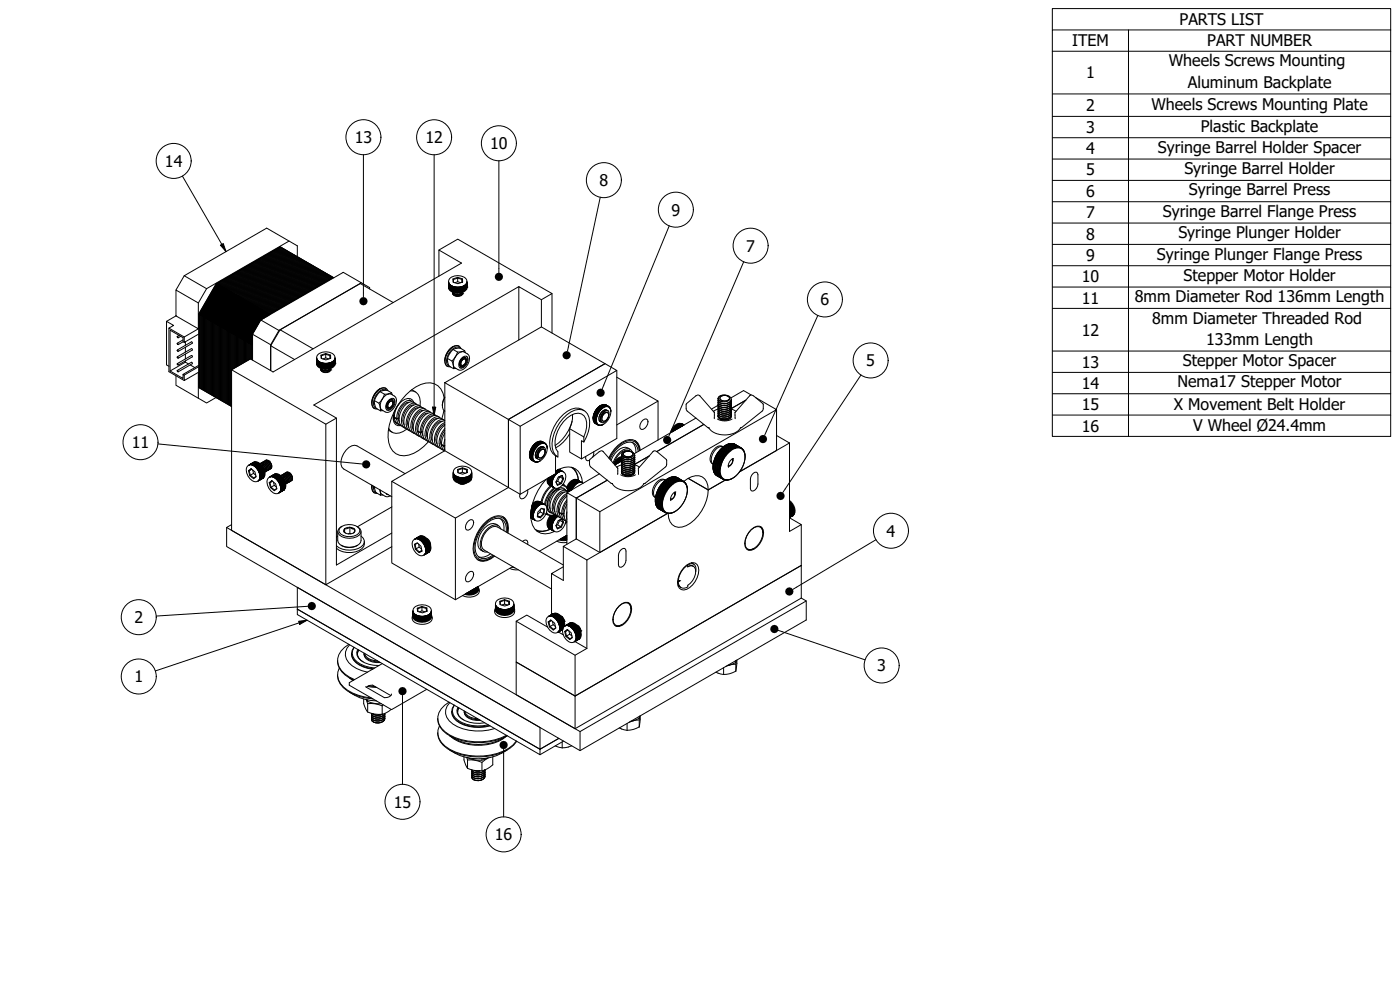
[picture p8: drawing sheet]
<svg xmlns="http://www.w3.org/2000/svg" width="420mm" height="297mm" viewBox="0 0 420 297" stroke-linecap="round" stroke-linejoin="round" font-family="sans-serif">
<defs><g id="words">
<g font-size="4.8">
<text x="354" y="7.5">PARTS LIST</text>
<text x="321.7" y="13.9">ITEM</text>
<text x="362.3" y="13.9">PART NUMBER</text>
<text x="325.9" y="23.5">1</text>
<text x="350.8" y="19.9">Wheels Screws Mounting</text>
<text x="356.5" y="26.3">Aluminum Backplate</text>
<text x="325.9" y="33.3">2</text>
<text x="345.6" y="32.9">Wheels Screws Mounting Plate</text>
<text x="325.9" y="39.9">3</text>
<text x="360.4" y="39.5">Plastic Backplate</text>
<text x="106.4" y="43">13</text>
<text x="127.7" y="43">12</text>
<text x="147.1" y="44.8">10</text>
<text x="325.9" y="46.3">4</text>
<text x="347.5" y="45.9">Syringe Barrel Holder Spacer</text>
<text x="49.5" y="50">14</text>
<text x="325.9" y="52.6">5</text>
<text x="355.4" y="52.3">Syringe Barrel Holder</text>
<text x="179.9" y="55.8">8</text>
<text x="325.9" y="59.1">6</text>
<text x="356.8" y="58.7">Syringe Barrel Press</text>
<text x="201.5" y="64.7">9</text>
<text x="325.9" y="65.5">7</text>
<text x="349" y="65.1">Syringe Barrel Flange Press</text>
<text x="325.9" y="71.9">8</text>
<text x="353.6" y="71.5">Syringe Plunger Holder</text>
<text x="224" y="75.5">7</text>
<text x="347.2" y="77.9">Syringe Plunger Flange Press</text>
<text x="325.9" y="78.3">9</text>
<text x="324.6" y="84.7">10</text>
<text x="355.2" y="84.3">Stepper Motor Holder</text>
<text x="246.2" y="91.6">6</text>
<text x="324.6" y="91.1">11</text>
<text x="340.6" y="90.7">8mm Diameter Rod 136mm Length</text>
<text x="324.6" y="100.7">12</text>
<text x="345.8" y="97.1">8mm Diameter Threaded Rod</text>
<text x="362" y="103.5">133mm Length</text>
<text x="260" y="109.9">5</text>
<text x="324.6" y="110.3">13</text>
<text x="355" y="109.8">Stepper Motor Spacer</text>
<text x="324.6" y="116.7">14</text>
<text x="353.4" y="116.2">Nema17 Stepper Motor</text>
<text x="324.6" y="123.1">15</text>
<text x="352.3" y="123.1">X Movement Belt Holder</text>
<text x="324.6" y="129.5">16</text>
<text x="358.1" y="129.5">V Wheel Ø24.4mm</text>
<text x="39.5" y="134.4">11</text>
<text x="266.1" y="161">4</text>
<text x="40.3" y="187">2</text>
<text x="263.3" y="201.5">3</text>
<text x="40.3" y="204.7">1</text>
<text x="118.2" y="242.3">15</text>
<text x="148.5" y="252.1">16</text>
</g>
</g></defs>
<!-- layer: Visible (ISO) -->
<g fill="none" stroke="#000" stroke-width=".3">
<path d="M84.2 74.1l-19.2 11 19.1-11.1 .2 .2M84.3 74.2l.3 .2M84.3 74.2l-19 11M84.5 74.3l-19.1 11M84.6 74.4l.3 .1M84.6 74.4l-19.1 11M84.8 74.5l-19.1 11M84.9 74.5l.3 .2M84.9 74.5l-19.1 11.1M85.1 74.6l-19.1 11M85.2 74.7l.3 .2M85.2 74.7l-19.1 11"/>
<path d="M85.3 74.8l-19.1 11M85.5 74.9l.3 .1M85.5 74.9l-19.1 11M85.6 74.9l-19.1 11.1M85.8 75l.2 .2M85.8 75l-19.1 11M85.9 75.1l-19.1 11M86 75.2l.3 .1M86 75.2l-19 11M86.2 75.3l-19.1 11M86.3 75.3l.3 .2M86.3 75.3l-19.1 11.1"/>
<path d="M86.5 75.4l-19.1 11.1M86.6 75.5l.3 .2M86.6 75.5l-19.1 11M86.8 72.3l-6.8-3.9-24.7 14.3 6.7 3.9M86.8 75.6l-19.1 11M86.9 75.7l.3 .1M86.9 75.7l-19.1 11M87 75.8l-19.1 11M87.2 75.8l.3 .2M87.2 75.8l-19.1 11.1M87.3 75.9l-19.1 11M87.5 76l.2 .2"/>
<path d="M87.5 76l-19.1 11M87.6 76.1l-19.1 11M87.7 76.2l.3 .1M87.7 76.2l-19.1 11M87.9 76.2l-19.1 11.1M88 76.3l.3 .2M88 76.3l-19.1 11.1M88.2 76.4l-19.1 11M88.3 76.5l.3 .2M88.3 76.5l-19.1 11M88.5 76.6l-19.1 11M88.6 76.7l.3 .1"/>
<path d="M88.6 76.7l-19.1 11M88.7 76.7l-19.1 11.1M88.9 76.8l.3 .2M88.9 76.8l-19.1 11M89 76.9l-19.1 11M89.2 77l.2 .1M89.2 77l-19.1 11M89.2 77v-3.2l-2.4-1.5-24.8 14.3-2.5 4.3M89.3 77.1l-19.1 11M89.4 77.1l.3 .2M89.4 77.1l-19.1 11.1M89.6 77.2l-19.1 11.1"/>
<path d="M89.7 77.3l.3 .2M89.7 77.3l-19.1 11M89.9 77.4l-19.1 11M90 77.5l.3 .1M90 77.5l-19.1 11M90.1 77.6l-19 11M90.3 77.6l.3 .2M90.3 77.6l-19.1 11.1M90.4 77.7l-19.1 11M90.6 77.8l.3 .2M90.6 77.8l-19.1 11M90.7 77.9l-19.1 11"/>
<path d="M90.9 78l.2 .1M90.9 78l-19.1 11M91 78l-19.1 11.1M91.1 78.1l.3 .2M91.1 78.1l-19.1 11M91.3 78.2l-19.1 11M91.4 78.3l.3 .2M91.4 78.3l-19.1 11M91.6 78.4l-19.1 11M91.7 78.5l.3 .1M91.7 78.5l-19.1 11M91.8 78.5l-19.1 11.1"/>
<path d="M92 78.6l.3 .2M92 78.6l-19.1 11M92.1 78.7l-19.1 11M92.3 78.8l.3 .1M92.3 78.8l-19.1 11M92.4 78.9l-19.1 11M92.6 78.9l.2 .2M92.6 78.9l-19.1 11.1M92.7 79l-19.1 11M92.8 79.1l.3 .2M92.8 79.1l-19.1 11M93 79.2l-19.1 11"/>
<path d="M93.1 79.3l.3 .1M93.1 79.3l-19.1 11M93.3 79.4l-19.1 11M93.4 79.4l.3 .2M93.4 79.4l-19.1 11.1M93.5 79.5l-19.1 11M93.7 79.6l.3 .2M93.7 79.6l-19.1 11M93.8 79.7l-19.1 11M94 79.8l.2 .1M94 79.8l-19.1 11M94.1 79.8l-19.1 11.1"/>
<path d="M94.2 79.9l.3 .2M94.2 79.9l-19 11M131.7 75l5.7-3.2 28.3 16.3-3.2 1.8M50 96.4l2.1 1.2-1.4 .9 4.6 2.6M50.7 98.5v13l4.6 2.7M52.8 87l6.7 3.9v7.8l-6.7-3.9zM52.8 94.8l-2.8 1.6v13.1l.7 .4M55.3 82.7l-2.5 4.3M59.5 98.7l-4.2 2.4M60 94.3v22.2M60.1 94.5v22M60.3 94.5l-.1 22.1"/>
<path d="M60.4 94.7v22M60.6 94.7l-.1 22.1M60.7 94.8v22.1M60.8 94.8v22.1M60.9 95v22M61.1 95v22.1M61.2 95.1v22.1M61.5 95.3v22.1M61.8 95.5v22M62 95.5l-.1 22.1M62.1 95.6v22.1M62.3 95.6l-.1 22.2"/>
<path d="M62.4 95.8v22M62.5 95.8v22.1M62.6 96v22M62.9 96.1v22.1M63.2 96.3v22M63.4 96.3l-.1 22.1M63.5 96.5v22M63.7 96.5l-.1 22.1M63.8 96.6v22.1M64.1 96.8v22M64.3 96.9v22.1M64.5 97v22.1"/>
<path d="M64.6 97.1v22.1M64.8 97.1v22.1M64.9 85.1l-5.2 9.1M64.9 97.3v22M65.1 97.3l-.1 22.1M65.1 85.1l-5.3 9.2M65.2 97.4v22.1M65.3 85.2l-5.3 9.1M65.3 85.2l.1 .1-5.3 9.2-.1-.1zM65.4 97.4l-.1 22.2M65.5 85.4l-5.3 9.1M65.5 97.6v22"/>
<path d="M65.5 85.4v.1M65.5 85.4l.2 .1-5.3 9.2-.2-.1zM65.6 97.6v22.1M65.7 85.6l-5.2 9M65.7 97.8v22M65.8 85.6h.1M65.8 85.6h.2l-5.3 9.2-.2-.1zM65.9 97.8v22.1M66 97.9v22.1M66.1 85.7l-5.3 9.1M66.1 85.7l.1 .1-5.3 9.2-.1-.1zM66.2 97.9v22.2"/>
<path d="M66.3 85.9l-5.2 9.1M66.3 98.1v22M66.4 85.9l-.1 .1M66.4 85.9l.1 .1-5.3 9.1h-.1zM66.6 86.1l-5.2 9v22.2M66.6 98.3v22M66.7 86l-.1 .1M66.7 86l.1 .1-5.3 9.2-.1-.1zM66.8 98.3l-.1 22.1M66.9 86.3l-5.3 9v22.1M66.9 98.4v22.1M67 86.2l-.1 .1"/>
<path d="M67 86.2l.1 .1-5.3 9.2-.2-.1zM67.1 98.4l-.1 22.1M67.2 86.4l-5.3 9.1M67.2 98.6v22M67.2 86.4h.1M67.2 86.4l.2 .1-5.3 9.1h-.2zM67.3 98.6v22.1M67.4 98.7v22.1M67.5 86.5l-5.3 9.1M67.5 86.5l.2 .1-5.3 9.2-.2-.1zM67.7 98.9v22M67.8 86.7l-5.3 9.1"/>
<path d="M67.8 86.7l.1 .1-5.3 9.2-.1-.1zM68 86.9l-5.2 9.1v22.1M68 99.1v22M68.1 86.9h-.1M68.1 86.9h.1l-5.3 9.2-.1-.1zM68.2 99.1v22.1M68.3 87.1l-5.2 9v22.2M68.3 99.2v22.1M68.4 87l-.1 .1M68.4 87l.1 .1-5.3 9.2-.1-.1zM68.5 99.2l-.1 22.2M68.6 99.4v22"/>
<path d="M68.6 87.2l-5.3 9.1M68.6 87.2l.2 .1-5.3 9.2-.2-.1zM68.9 99.6v22M68.9 87.4l-5.3 9M68.9 87.4h.2l-5.3 9.2-.2-.1zM69.1 87.6l-5.2 9v22.1M69.1 99.7v22.1M69.2 87.5v.1M69.2 87.5l.2 .1-5.3 9.2-.2-.1zM69.3 99.7v22.1M69.4 87.7l-5.2 9.1v22.1M69.4 99.9v22"/>
<path d="M69.5 87.7h.1M69.5 87.7l.1 .1-5.3 9.1h-.1zM69.6 99.9v11M69.7 87.9l-5.2 9M69.8 87.8l-.1 .1M69.8 87.8l.1 .1-5.3 9.2-.1-.1zM70.1 88l-5.3 9.1M70.1 88l.1 .1-5.3 9.2-.1-.1zM70.3 88.2l-5.3 9.1M70.3 88.2h.1M70.3 88.2l.2 .1-5.3 9.1h-.2zM70.5 88.4l-5.2 9"/>
<path d="M70.6 88.3v.1M70.6 88.3l.2 .1-5.3 9.2-.2-.1zM70.8 88.5l-5.2 9.1M70.9 88.5v.1M70.9 88.5l.2 .1-5.4 9.2-.1-.1zM71.1 88.7l-5.2 9M71.2 88.7h.1M71.2 88.7h.1l-5.3 9.2-.1-.1zM71.4 88.9l-5.2 9M71.5 88.8l-.1 .1M71.5 88.8l.1 .1-5.3 9.2-.1-.1zM71.7 89l-5.2 9.1v22.1"/>
<path d="M71.8 89l-.1 .1M71.8 89l.1 .1-5.3 9.2-.1-.1zM72 89.2l-5.3 9M72 89.1v.1M72 89.1l.2 .1-5.3 9.2-.2-.1zM72.3 89.3l-5.3 9.1M72.3 89.3l.2 .1-5.3 9.2-.2-.1zM72.5 89.5l-5.2 9.1M72.6 89.5h.1M72.6 89.5l.1 .1-5.3 9.1h-.1zM72.8 89.7l-5.2 9v22.2M72.9 89.6v.1"/>
<path d="M72.9 89.6l.1 .1-5.3 9.2-.1-.1zM73.1 89.8l-5.2 9.1v22.1M73.2 89.8l-.1 .1M73.2 89.8l.1 .1-5.3 9.2-.1-.1zM73.4 90l-5.2 9.1M73.5 90h-.1M73.5 90h.1l-5.3 9.2-.1-.1zM73.7 90.1l-5.3 9.1M73.7 90.1l.2 .1-5.3 9.2-.2-.1zM74 90.3l-5.3 9.1v22.1M74 90.3l.2 .1-5.3 9.2-.2-.1zM74.2 90.5l-5.2 9v22.2"/>
<path d="M74.3 90.5h.1M74.3 90.5h.1l-5.3 9.2-.1-.1zM74.5 90.7l-5.2 9M74.6 90.6l-.1 .1M74.6 90.6l.1 .1-5.3 9.2-.1-.1zM74.9 90.8l-5.3 9.1M74.9 90.8l.1 .1-5.3 9.1h-.1zM75.2 90.9l-5.4 9.1M75.2 90.9l.1 .1-5.3 9.2-.2-.1zM75.4 91.2l-5.3 9M75.4 91.1v.1M75.4 91.1l.2 .1-5.3 9.2-.2-.1z"/>
<path d="M75.6 91.3l-5.2 9.1v10M75.7 91.3h.1M75.7 91.3l.2 .1-5.3 9.1h-.2zM75.9 91.5l-5.2 9M76 91.4v.1M76 91.4l.1 .1-5.3 9.2-.1-.1zM76.2 91.6l-5.2 9.1M76.3 91.6l-.1 .1M76.3 91.6l.1 .1-5.3 9.2-.1-.1zM76.5 91.8l-5.2 9.1v9M76.6 91.8h-.1M76.6 91.8h.1l-5.3 9.2-.1-.1z"/>
<path d="M76.8 92l-5.3 9M76.9 91.9l-.1 .1M76.9 91.9l.1 .1-5.3 9.2-.2-.1zM77.1 92.1l-5.3 9.1M77.1 92.1v.1M77.1 92.1l.2 .1-5.3 9.2-.2-.1zM77.4 92.3l-5.3 9M77.4 92.3h.2l-5.3 9.2-.2-.1zM77.6 92.5l-5.2 9v7.8M77.7 92.4v.1M77.7 92.4l.1 .1-5.3 9.2-.1-.1zM77.9 92.6l-5.2 9.1v7.4"/>
<path d="M78 92.6h-.1M78 92.6l.1 .1-5.3 9.1h-.1zM78.2 92.8l-5.2 9M78.3 92.7l-.1 .1M78.3 92.7l.1 .1-5.3 9.2-.1-.1zM78.3 96l24.7-14.3 5.5 3.2-24.8 14.2zM78.3 96l-3.9 6.7M78.5 92.9l-5.3 9.1M78.5 92.9l.2 .1-5.3 9.2-.2-.1zM78.8 93.1l-5.3 9.1M78.8 93.1h.2l-5.3 9.2h-.2zM79 93.3l-5.2 9v6.2"/>
<path d="M79.1 93.2v.1M79.1 93.2l.2 .1-5.3 9.2-.2-.1zM79.3 93.4l-5.2 9.1v5.8M79.4 93.4v.1M79.4 93.4l.1 .1-5.3 9.2-.1-.1zM79.7 93.6h-.1M79.7 93.6h.1M79.7 93.6l-5.3 9M79.8 93.6l-1.3 2.2M80 93.7l-1.2 2M80 93.7l.1 .1M80.1 93.8l-1 1.7"/>
<path d="M80.2 93.9l-.9 1.5M80.2 93.9v.1M80.2 93.9l.2 .1M80.2 93.9l-.8 1.5M80.4 94l-.7 1.2M80.4 94.1l-.5 1M80.5 94v.1M80.5 94l.2 .1M80.5 94l-.5 1M80.7 94.1l-.5 .8M80.7 94.3l-.3 .4M80.8 94.2v.1"/>
<path d="M80.8 94.2l19.2-10.9-19 11M80.8 94.2l.2 .1M80.8 94.2l-.3 .5M81 94.3l-.2 .2M83.7 99.1l-2.5 4.3M94.4 80l-19.1 11M94.5 80.1l.3 .1M94.5 80.1l-19.1 11M94.7 80.2l-19.1 11M94.8 80.2l.3 .2M94.8 80.2l-19.1 11.1M95 80.3l-19.1 11.1"/>
<path d="M95.1 80.4l.3 .2M95.1 80.4l-19.1 11M95.2 80.5l-19.1 11M95.4 80.6l.3 .1M95.4 80.6l-19.1 11M95.5 80.7l-19.1 11M95.7 80.7l.2 .2M95.7 80.7l-19.1 11.1M95.8 80.8l-19.1 11M95.9 80.9l.3 .2M95.9 80.9l-19 11M96.1 81l-19.1 11"/>
<path d="M96.2 81.1l.3 .1M96.2 81.1l-19.1 11M96.4 81.1l-19.1 11.1M96.5 81.2l.3 .2M96.5 81.2l-19.1 11.1M96.7 81.3l-19.1 11M96.8 81.4l.3 .2M96.8 81.4l-19.1 11M96.9 81.5l-19.1 11M97.1 81.6l.3 .1M97.1 81.6l-19.1 11M97.2 81.6l-19.1 11.1"/>
<path d="M97.4 81.7l.2 .2M97.4 81.7l-19.1 11M97.5 81.8l-19.1 11M97.6 81.9l.3 .1M97.6 81.9l-19.1 11M97.8 82l-19.1 11M97.9 82l.3 .2M97.9 82l-19.1 11.1M98.1 82.1l-19.1 11M98.2 82.2l.3 .2M98.2 82.2l-19.1 11M98.3 82.3l-19 11"/>
<path d="M98.5 82.4l.3 .1M98.5 82.4l-19.1 11M98.6 82.5l-19.1 11M98.8 82.5l.3 .2M98.8 82.5l-19.1 11.1M98.9 82.6l-19.1 11M99.1 82.7l.2 .2M99.1 82.7l-19.1 11M99.2 82.8l-19.1 11M99.3 82.9l.3 .1M99.3 82.9l-19.1 11M99.5 82.9l-19.1 11.1"/>
<path d="M99.6 83l.3 .2M99.6 83l-19.1 11M99.8 83.1l-19.1 11M100 83.3l.2 .1M108.5 84.9l2.4 1.4v.4M118 90.8l-9.9-5.7-24 13.8M131.7 82.9v-7.9l6.8 3.9-56.6 32.7-6.7-3.9-5.7 3.2M134.6 84.6v1.6zM134.6 86.2h.1M134.6 84.7l.1 1.6zM134.6 86.3h.1M134.7 84.8v1.6z"/>
<path d="M134.7 86.4h.1M134.7 84.9v1.6zM134.7 86.5h.1M134.7 85l.1 1.6zM134.8 86.5l-.1 .1M134.8 85.1v1.6zM134.8 86.6h.1M134.8 85.2l.1 1.6zM134.9 86.7h-.1M134.9 85.3l.1 1.6zM135 85.3l-.1 1.5M135 85.4v1.6z"/>
<path d="M135 85.4v1.5M135.1 85.5v1.5zM135.1 85.5v1.5M135.1 87h.1M135.1 83.4a3.4 3.4 0 0 1 5 .6v2.6a3.4 3.4 0 0 1-5.4 0l-.1-2.2zM135.2 85.5v1.6zM135.2 85.6v1.5M135.2 87.1h.1M135.3 85.6l.1 1.6zM135.3 85.6l.1 1.6M135.3 87.1v.1M135.4 85.7l.1 1.6z"/>
<path d="M135.4 85.7l.1 1.5M135.4 87.2h.1M135.5 85.8l.1 1.5zM135.6 85.8l.1 1.5v-1.5M135.6 87.3h-.1M135.7 85.8v1.6zM135.8 85.9l.1 1.6zM135.8 85.9l.1 1.5M135.8 87.4h.1M135.9 88h.1M135.9 87.7a1.89 1.89 0 0 0 2.9 0 1.92 1.92 0 0 1-2.9 0 1.93 1.93 0 0 0 2.9 0M135.9 83.7l1.5-.5 1.4 .5v.9l-1.4 .5-1.4-.4z"/>
<path d="M135.9 88.2v.1M136 85.9v1.6zM136 85.9v1.6M136 87.5h.1M136.1 83.9v.8M136.1 86l.1 1.6zM136.1 86l.1 1.5M136.1 87.5h.1M136.3 86l.1 1.6zM136.3 86l.1 1.6M136.3 87.5v.1M136.4 86.1l.1 1.5z"/>
<path d="M136.4 86.1v1.5h.2M136.4 87.6h.1M136.6 86.1l.1 1.6zM136.6 86.1l.1 1.5M136.7 86.1l.1 1.6zM136.8 86.1v1.6M136.8 87.6l-.1 .1M136.8 87.9l.7 .1M136.9 86.1l.1 1.6zM136.9 86.1l.1 1.6M136.9 87.7h.1M137.1 86.2l.1 1.5z"/>
<path d="M137.1 86.2l.1 1.5M137.1 87.7h.1M137.3 86.2l.1 1.5zM137.3 86.2l.1 1.5M137.3 87.7h.1M137.4 83.2v.2l-1.3 .5-.2-.2M137.4 84.5l.9 .3M137.4 86.2l.1 1.5zM137.5 86.2l-.1 1.5M137.6 86.2v1.5zM137.7 86.2l-.1 1.5M137.8 86.1v1.6z"/>
<path d="M137.9 86.1v1.6M137.9 87.7h-.1M137.9 86.1v1.6zM138 86.1l-.1 1.5M138.1 86.1v1.6zM138.2 86.1l-.1 1.5M138.3 86.1v1.5zM138.4 86.1v1.5M138.4 87.6h-.1M138.4 86v1.6zM138.5 86l-.1 1.6M138.6 86v1.5z"/>
<path d="M138.7 86v1.5M138.7 87.5h-.1M138.8 85.9v1.6zM138.8 83.7l-.1 1v-.9l-1.3-.4v1.1l-.9 .3M138.8 85.9v1.6M138.8 87.4v.1M138.8 88l.1 .1M138.9 87.9a1.62 1.62 0 0 1-1.5 1.1 1.62 1.62 0 0 1-1.5-1M138.9 87.7a1.68 1.68 0 0 1-1.5 1.1 1.68 1.68 0 0 1-1.5-.9v-.1M138.9 88.1h.1M138.9 87.8a1.73 1.73 0 0 1-3 .2M138.9 87.7h.1"/>
<path d="M138.9 87.9a1.77 1.77 0 0 1-3 .1M138.9 87.8h.1M138.9 85.9v1.6zM139 85.9l-.1 1.5M139 85.8v1.6zM139.1 85.8l-.1 1.6M139.2 85.8v1.5zM139.2 85.8l.1 1.5M139.2 87.3h.1M139.3 85.7v1.6zM139.3 85.7l.1 1.5M139.3 87.2h.1"/>
<path d="M139.4 85.6v1.6zM139.5 85.6l-.1 1.5M139.5 85.6v1.5zM139.6 85.5v1.6M139.6 87l-.1 .1M139.6 85.5v1.5zM139.7 85.5v1.5M139.7 87h-.1M139.7 85.4l.1 1.5M139.7 86.9h.1M139.8 85.4l-.1 1.5zM139.8 85.3l.1 1.5"/>
<path d="M139.8 86.8h.1M139.9 85.3l-.1 1.6zM139.9 86.7h.1M139.9 85.2v1.6zM140 86.6h.1M140 85.1v1.6zM140 86.5h.1M140 85v1.6zM140.1 86.4h.1M140.1 84.9v1.6zM140.1 86.3h.1M140.1 84.8v1.6z"/>
<path d="M140.1 86.2h.1M140.1 84.7v1.6zM140.1 84.6v1.6zM140.1 86.1h.1M155.7 86l-61.5 35.5 6.8 3.9v44.1l16.6-9.6M162.5 98.1v-8.2l-6.8-3.9v16M165.7 88.1v11.8M52.8 112.7v2.9l6.7 3.9M53.2 105.1l.3 .1v.2zM53.2 107.2h.3v.3zM53.2 111.2l.1-.1 .2 .5zM53.2 105l4.4-2.4 .1 .4-4.2 2.4"/>
<path d="M53.2 107.1l4.4-2.5 .1 .4-4.2 2.5M53.2 109.1l4.4-2.4 .1 .4-4.2 2.4M53.2 111.1l4.4-2.4 .1 .4-4.2 2.5M53.3 100.9l.2 .4-.3-.3zM53.3 103l.2 .4-.3-.3zM53.3 109.1l.2 .4-.3-.3zM53.7 100.6l-.5 .3M54.2 100.9l-.7 .5M54.9 102l-1.7 1M54.9 102.5l-1.4 .9M55.3 102.7l-.4-.2v-1.2l-3.9-2.2v12.2l3.9 2.3v-1.3l.4 .2M55.6 108.7l1 .5"/>
<path d="M55.6 108.7l-4.6 2.6M55.6 102.5v1.1M55.6 104.2v1.5M55.6 106.2v1.5M55.6 108.3v.4M57.1 109.5l1.4 .8M59.7 100.2l-4.4 2.5v-1.6M59.7 110l-4.4 2.5v1.7l4.2-2.5v7.8M59.7 109.8l-4.8 2.5M59.8 116.4l-.1-22.1v22l9.8 5.7M64.8 119.3l-2.8 1.6-2.5-1.4M69.5 110.9l28.3 16.4 3.2-1.9"/>
<path d="M69.5 110.9v48.2l28.3 16.4M69.7 100v10.8M69.9 100.1l-.1 10.6M70 100.2v10.5M70.2 100.2l-.1 10.4M70.3 100.4v10.1M70.6 100.5v9.8M70.7 100.5v9.8M70.8 100.7v9.5M71 100.7v9.4M71.1 100.9v9.1M71.4 101v8.8"/>
<path d="M71.6 101l-.1 8.8M71.7 101.2v8.5M71.9 101.2l-.1 8.4M72 101.4v8.1M72.2 101.4l-.1 8M72.3 101.5v7.9M72.5 101.7v7.5M72.8 101.8v7.2M73 101.9v7M73.1 102v6.9M73.3 102l-.1 6.8M73.4 102.2v6.5"/>
<path d="M73.6 102.2l-.1 6.4M73.7 102.3v6.2M74 102.5v5.9M74.2 102.7v5.5M74.4 102.7l.1 .1M74.4 102.7v5.4M74.4 102.7h.1M74.5 102.8v5.2M74.7 102.9l.1 .1M74.7 102.9v5.1M74.7 102.8v.1M74.8 103v4.9"/>
<path d="M74.9 103.1l.2 .1M74.9 103.1v4.7M75 103l-.1 .1M75.1 103.2v4.5M75.2 103.2l.2 .1M75.2 103.2v4.5M75.3 103.2h-.1M75.4 103.3v4.5M75.5 103.4l.1 .1M75.5 103.4v4.5M75.5 103.3v.1M75.6 103.5v4.5"/>
<path d="M75.8 102.9l-.3 .5M75.8 103.2l-.2 .3M75.8 102.6l-.4 .7M75.8 102.2l-.6 1M75.8 101.9l-.7 1.3M75.8 101.6l-.9 1.5M75.8 101.3l-1 1.7M75.8 100.9l-1.1 2M75.8 100.9l-1.1 1.9M75.8 100.6l-1.3 2.2M75.8 102.8l-.3 .5M75.8 101.5l-.9 1.5"/>
<path d="M81.2 103.7v7.5v-7.8l-5.4-3.1v7.7M94 104.7l-9.9-5.8-2.9 4.8 7.2 4.2M95 107.5v1.6zM95 109h.1M95 107.6l.1 1.6zM95 109.1h.1M95.1 107.7v1.6zM95.1 109.2h.1M95.1 107.8v1.6zM95.1 109.3h.1M95.1 107.9l.1 1.6zM95.2 109.4h-.1"/>
<path d="M95.2 108v1.6zM95.2 109.5h.1M95.2 108l.1 1.7zM95.3 109.6h-.1M95.3 108.1l.1 1.6zM95.4 108.2l-.1 1.5M95.4 108.2l.1 1.6zM95.4 108.3v1.5M95.5 108.3v1.6zM95.5 108.3v1.6M95.5 109.8v.1M95.6 106.3a3.4 3.4 0 0 1 4.9 .6v2.6a3.4 3.4 0 0 1-5.4 0l-.1-2.2z"/>
<path d="M95.6 108.4l.1 1.6zM95.6 108.4v1.5M95.7 108.5l.1 1.6zM95.7 108.5l.1 1.5M95.7 110h.1M95.8 108.5l.1 1.6zM95.8 108.6l.1 1.5M95.8 110.1h.1M95.9 108.6l.1 1.6zM96 108.6v1.6M96 110.1l-.1 .1M96.1 108.7v1.6z"/>
<path d="M96.1 108.7v1.5M96.1 110.2h.1M96.2 108.7l.1 1.6zM96.2 108.8v1.5M96.3 110.9h.1M96.3 110.6a1.93 1.93 0 0 0 2.9 0 1.91 1.91 0 0 1-2.9 0zM96.3 110.6a1.9 1.9 0 0 0 2.9 0M96.3 106.6l1.5-.5 1.4 .4v1l-1.4 .5-1.4-.5zM96.3 110.7v.1a1.67 1.67 0 0 0 1.6 .8 1.67 1.67 0 0 0 1.4-1 1.67 1.67 0 0 1-1.4 1.1 1.67 1.67 0 0 1-1.6-.8M96.3 111.1h.1M96.4 108.8v1.6zM96.4 108.8v1.5"/>
<path d="M96.4 110.3h.1M96.5 106.7v.9M96.5 108.8l.1 1.6zM96.5 108.9v1.5M96.7 108.9l.1 1.6zM96.7 108.9v1.5h.1M96.7 110.4h.1M96.8 108.9l.1 1.6zM96.8 108.9l.1 1.6M97 109l.1 1.5zM97 109l.1 1.5M97 110.5h.1"/>
<path d="M97.1 109l.2 1.5zM97.2 109l.1 1.5M97.2 110.5h-.1M97.2 110.8h.7M97.3 109l.1 1.6zM97.3 109l.1 1.5M97.3 110.5v.1M97.5 109l.1 1.6zM97.5 109l.1 1.5M97.5 110.5v.1M97.7 109l.1 1.6zM97.7 109l.1 1.5"/>
<path d="M97.7 110.5v.1M97.8 106.1v.2l-1.3 .4-.2-.1M97.8 107.4l.9 .3M97.8 109v1.6zM97.8 110.5h.1M97.9 109v1.6M98 109v1.6zM98.1 109v1.6M98.1 110.5h-.1M98.2 109v1.6zM98.3 109l-.1 1.5M98.4 109v1.5z"/>
<path d="M98.4 109v1.5M98.5 109v1.5zM98.6 109v1.5M98.6 110.5h-.1M98.7 108.9v1.6zM98.8 108.9l-.1 1.6M98.8 108.9v1.6zM98.9 108.9v1.5M98.9 110.4h-.1M99 108.9v1.5zM99.1 107.6v-.9l-1.3-.4v1.1l-.9 .3M99.1 108.8v1.6"/>
<path d="M99.1 110.4h-.1M99.2 108.8v1.6zM99.2 106.5l-.1 1M99.2 108.8v1.5M99.2 110.3h.1M99.3 110.9v.1M99.3 110.8a1.62 1.62 0 0 1-1.5 1 1.62 1.62 0 0 1-1.5-.9M99.3 111h.1M99.3 110.7a1.77 1.77 0 0 1-3 .2M99.3 108.8v1.5zM99.4 108.7v1.6M99.4 110.3h-.1"/>
<path d="M99.4 108.7v1.6zM99.5 108.7l-.1 1.5M99.6 108.6v1.6zM99.6 108.6v1.6M99.7 108.6v1.5zM99.7 108.6l.1 1.5M99.7 110.1h.1M99.8 108.5v1.6zM99.9 108.5l-.1 1.5M99.9 108.4v1.6zM100 108.4v1.5M100 109.9h-.1"/>
<path d="M100 108.3v1.6zM100.1 108.3l-.1 1.5M100.1 108.3l.1 1.5M100.1 109.7v.1M100.2 108.2l-.1 1.6zM100.2 108.2l.1 1.5M100.2 109.7h.1M100.3 108.1l-.1 1.6zM100.3 109.6h.1M100.3 108v1.6zM100.4 109.5h.1M100.4 107.9v1.6z"/>
<path d="M100.4 109.4h.1M100.4 107.8v1.6zM100.5 109.3h.1M100.5 107.7v1.7zM100.5 109.2h.1M100.5 107.6v1.7zM100.5 109.1h.1M100.5 107.5v1.7zM100.5 107.4v1.7zM100.5 109h.1M114 116.6a5.4 5.4 0 0 0-2.5 4.3M114 117.5l-.9 1.2-.7 1.5"/>
<path d="M114 117.5l1.4 .8M114.7 119.8l-.6 1.6v.8M114.7 119.8l-1 1.2 .4 1.2M114.8 119.7l-.1 .1M114.9 117.2l-.9 .3M115 117.2h-.1M115.9 116.5a1.83 1.83 0 0 0-2.3 .4 4.8 4.8 0 0 0-1.8 5.2l.6 .5M116.2 117.1a2 2 0 0 0-2.8 .8 4 4 0 0 0-1 4.3l.6 .4M116.2 117.1l-1.2 .1M116.2 117.1l1.3 .8M116.4 117.2l-.4-.5a2.29 2.29 0 0 0-3 .9 4.4 4.4 0 0 0-1 4.7l.6 .4h.7M116.6 118.2l-.6 .3-1.2 1.2"/>
<path d="M116.6 118.2l-1.2 .1-.6 1.4M116.7 118.2a2.28 2.28 0 0 1 2.2 1.3 2.28 2.28 0 0 1-.5 2.6 2.3 2.3 0 0 1-1.8 1.6 2.3 2.3 0 0 1-2.3-1l-.2-.5 .1 1.1M116.7 118.2h-.1M116.9 119.9l1.1-.4a1.53 1.53 0 0 1 .2 2.3 1.74 1.74 0 0 1-2.1 1.2 2.21 2.21 0 0 1 .8-3.1zM117.5 119.8a1.86 1.86 0 0 0-1.2 2.8M117.5 117.9l-.8 .3M117.5 117.9l.3 .6M117.5 119.9a1.82 1.82 0 0 0-1.1 2.7M117.6 119.9a1.75 1.75 0 0 0-1.1 2.7M117.7 119.9h.1M117.8 119.9l.2 .8M118.1 119.5a2.39 2.39 0 0 1-2 3.5"/>
<path d="M122.8 120l.6 .3M123.1 117.3a2.82 2.82 0 0 1 3 3.2v1.3M123.6 116.9l1.1 .7M133.3 119.4a4.8 4.8 0 0 0-7-4.1 18.1 18.1 0 0 0-9.8 15.9 4.9 4.9 0 0 0 6.2 5.4 12.5 12.5 0 0 0 5.9-4.1M133.5 108.2v.1M133.5 114.8l29-16.7 19.1 11-29 16.7zM133.5 114.8v20.4l19.1 11.1M133.5 119.1l-.7 1.6-.1 1M133.5 119.3a3.3 3.3 0 0 0 0 4M134.3 107.5l.1 1.1 .3 1.2 1.4 .8M134.3 107.5l1.3 .8M135.9 104a5.4 5.4 0 0 0-2.4 4.2"/>
<path d="M136 104.9l-1.1 1.2-.6 1.4M136 104.9l.8-.4a2.83 2.83 0 0 1 2.6 .7M136 104.9l1.3 .7M136 109.5v.1M136.6 107.1l-.6 1.7v.7M136.6 107.1l-1 1.2 .4 1.2M136.7 107l-.1 .1M136.9 110.6h-.8M137.8 103.9a1.81 1.81 0 0 0-2.3 .3 4.7 4.7 0 0 0-1.8 5.2l.6 .5M138.1 109.8h.1M138.1 104.4a1.99 1.99 0 0 0-2.8 .8 4 4 0 0 0-.9 4.3l.5 .4M138.3 110h.1"/>
<path d="M138.4 104.6l-.4-.6a2.31 2.31 0 0 0-3 1 4.4 4.4 0 0 0-1.1 4.6l.6 .4 .7 .1M138.4 110h.1M138.5 105.5l-1.3 .8-.5 .7M138.5 105.5l-1.2 .1-.6 1.4M138.6 105.5a2.29 2.29 0 0 1 2.2 1.3 2.29 2.29 0 0 1-.4 2.6 2.27 2.27 0 0 1-2.1 1.7 2.27 2.27 0 0 1-2.3-1.5l.1 1M138.6 105.5h-.1M138.7 108l.8-.4a1.37 1.37 0 0 1 .2 1.6 1.37 1.37 0 0 1-1.5 .7 1.58 1.58 0 0 1 .5-1.9zM138.8 107.2l1.1-.3a1.55 1.55 0 0 1 .2 2.3 1.75 1.75 0 0 1-2.1 1.2 2.22 2.22 0 0 1 .8-3.2zM138.8 107.9l.9-.2a1.36 1.36 0 0 1-1 2l-.3-.2-.1-.5zM139 107.8l.4-.2 .3 .2a1.39 1.39 0 0 1-1.1 1.9 1.24 1.24 0 0 1 .4-1.9zM139.4 107.2a1.86 1.86 0 0 0-1.1 2.7M139.4 105.2l-.8 .3"/>
<path d="M139.4 105.2l.3 .6M139.5 107.2a1.82 1.82 0 0 0-1.2 2.8M139.6 107.2a1.75 1.75 0 0 0-1.2 2.8M139.6 107.3l.3 .7M139.9 108.2l-.2-.9a1.67 1.67 0 0 0-1.6 .8 1.67 1.67 0 0 0 .1 1.8M140 106.9a2.4 2.4 0 0 1-2 3.4M185.1 113.2l12.4 7.1-12.4 7.2M185.1 111.2v20.4l-10.6 6.1-3.5-2.1v-7M215.5 119.5a2.35 2.35 0 0 1 4 .3 2.36 2.36 0 0 1-3.9 .7v-.7M215.5 119.6a1.39 1.39 0 0 0 1.3 1M215.5 119.5v.1M215.5 119.6l.6 .7"/>
<path d="M215.5 119.5l.5 .7M216.1 119.2a1.72 1.72 0 0 1 2.9 .4 1.81 1.81 0 0 1-3 0zM216.4 118.9a1.86 1.86 0 0 1 2.6 .6 1.79 1.79 0 0 1-2.9 .2v-.4zM219.5 119.8a2.31 2.31 0 0 1-4 .3M219.5 119.9a2.35 2.35 0 0 1-4 .3M219.5 119.8h.1M225.4 118.5l-2.2-1.3-3.8 2.2M226.7 119.3l6.4 3.6-53.1 30.6-7.1-4.1M74.7 139.5l1.4-.8zM74.8 139.5l1.4-.8zM74.9 139.5l1.4-.8zM75 139.4l1.4-.7z"/>
<path d="M75.1 139.4l1.4-.8zM75.2 139.4l1.4-.8zM75.4 139.4l1.4-.7zM75.5 139.4l1.4-.7zM75.6 139.5l1.4-.8zM75.7 139.5l1.4-.7zM75.8 139.6l1.4-.8zM75.9 139.6l1.5-.7zM76.1 139.7l1.4-.7zM76.1 138.8h.1M76.2 138.7h.1M76.2 138.7l-1.9 1.2a3.4 3.4 0 0 0 2.7 4.6l.4-.2"/>
<path d="M76.2 138.7l.3-.1a3.4 3.4 0 0 1 2.7 4.6l-.3 .3M76.2 139.8l1.4-.8zM76.3 138.7h.1M76.3 139.8l1.4-.7zM76.4 138.7h.1M76.4 139.9l1.4-.7zM76.5 138.6v.1M76.6 138.6v.1M76.7 138.7h.1M76.8 138.7l-1.3 .8M76.8 138.7h.1M76.9 138.7l-1.3 .8"/>
<path d="M77 138.7l-1.2 .8M77.1 138.8h.1M77.2 138.8l-1.3 .8M77.2 138.8h.1M77.3 138.9l-1.3 .7M77.4 139h.1M77.4 138.9l-1.3 .8M77.5 139h.1M77.5 139l-1.3 .8M77.7 139.1l-1.4 .8M77.8 139.2h.1M77.8 139.2l-1.3 .8"/>
<path d="M77.9 139.3l-1.3 .7M78 139.4h.1M78 139.4l-1.3 .8M78.1 139.1a1.81 1.81 0 0 1 1.4 2.5M78.2 139.6l-1.4 .7M78.2 139a1.66 1.66 0 0 1 1.6 2.4M78.3 139.7l-1.4 .7M78.3 139.7l.1 .1M78.3 139.7l-1.3 .8M78.4 138.9a1.63 1.63 0 0 1 1.6 .5 1.63 1.63 0 0 1 .3 1.7l-.3 .2M78.4 139.9l.1 .1M78.5 139.9l-1.4 .7"/>
<path d="M78.6 138.8a1.67 1.67 0 0 1 1.6 2.4M78.6 138.8h.1M78.6 139.7h.1M78.7 139.3h.1M78.7 138.7a1.6 1.6 0 0 1 1.7 .5 1.6 1.6 0 0 1 .3 1.7l-.3 .2M78.8 139.9l.6 1.1M78.9 139.4a1.82 1.82 0 0 1 .9 1.5M78.9 139.4h.1M78.9 138.6a1.7 1.7 0 0 1 1.7 2.4M78.9 138.6h.1M79 139.1h.1M79.1 139.6h.1"/>
<path d="M79.1 138.5a1.62 1.62 0 0 1 1.7 .5 1.62 1.62 0 0 1 .2 1.7l-.3 .2M79.2 139.2a1.8 1.8 0 0 1 .9 1.5M79.3 138.4a1.66 1.66 0 0 1 1.6 2.4M79.4 138.9h.1M79.4 139.4h.1M79.5 138.3a1.62 1.62 0 0 1 1.6 .5 1.62 1.62 0 0 1 .3 1.7l-.3 .2M79.6 139a1.81 1.81 0 0 1 .9 1.5M79.6 139.5h.1M79.6 139h.1M79.8 139.2h.1M79.8 138.1h.1M79.9 138.8a1.82 1.82 0 0 1 .9 1.5"/>
<path d="M80 138l-.2 .1M80.1 138.5h.1M80.1 139h.1M80.3 138.6l.6 .6 .3 .9M80.3 138.6h.1M80.4 138.6h.1M80.4 138.3h.1M80.6 138.3a1.81 1.81 0 0 1 .9 1.6M80.7 138.4h.1M80.8 138.4h.1M80.8 138.6h.1M81.1 139.8h.1"/>
<path d="M81.5 139.6v.1M97.8 127.3v48.2l19.8-11.5M112.4 120.2v1l.4 1.3 1.4 .8M112.4 120.2l1.3 .8M114.1 122.2h.1M115 123.2l-.8 .1M116.1 122.5h.1M116.4 122.6h.1M116.5 122.6v.1M116.6 129.1l1.1 .6M116.6 128.5a2.82 2.82 0 0 0 4.4 1l1.1-.7M116.8 120.6l.8-.3a1.37 1.37 0 0 1 .2 1.6 1.37 1.37 0 0 1-1.5 .6 1.58 1.58 0 0 1 .5-1.9z"/>
<path d="M116.9 120.6l.9-.2a1.36 1.36 0 0 1-1.1 1.9l-.3-.2v-.4zM117 120.5l.5-.2 .3 .1a1.39 1.39 0 0 1-1.2 1.9 1.25 1.25 0 0 1 .4-1.8zM118 125.3l.5 1.4 .6 .3M118 120.8l-.2-.9a1.67 1.67 0 0 0-1.6 .9 1.67 1.67 0 0 0 .1 1.8M118.1 124.7l.3 1.1M118.4 125.3a2.46 2.46 0 0 0 1.7 2.3M118.4 125.3h.1M118.4 125.3l.7 .4M118.8 126.9l.2 .1M119.1 125.7a2.12 2.12 0 0 0 1.3 2.1M119.1 125.7l.4-.2-.4 .2M119.5 125.5h.1"/>
<path d="M119.5 125.5l.3 1.1M119.9 121.1a6.3 6.3 0 0 0-1.5 4.2M122.8 120.7a4.4 4.4 0 0 0-3.3 4.8M123.7 120.6a1.94 1.94 0 0 0-2.9 .6 6.3 6.3 0 0 0-1.7 4.5M124.2 121.5a4.4 4.4 0 0 0-3.2 5.4l.3 .5M124.2 120.8a1.79 1.79 0 0 0-2.7-1 6.5 6.5 0 0 0-3.3 6.9l.5 .7 .7 .3h.8M124.8 121.1a1.93 1.93 0 0 0-2.8 .1 5.1 5.1 0 0 0-1.6 6.5l1.1 .7M125.1 121.4a1.95 1.95 0 0 0-2.9 .7 5.5 5.5 0 0 0-1.3 5.8l1 .7M125.4 129.4a2.47 2.47 0 0 0 1.7 2.3M125.4 129.4l.7 .4M125.4 129.4h.1M125.6 122.3a4.4 4.4 0 0 0-3.2 5.4l.3 .5"/>
<path d="M126.1 129.8a2.1 2.1 0 0 0 1.4 2.1M126.1 129.8l.5-.3-.5 .3M126.2 121.9a1.91 1.91 0 0 0-2.8 .1 5.1 5.1 0 0 0-1.6 6.5l1.1 .8M126.5 122.2a1.95 1.95 0 0 0-2.9 .7 5.5 5.5 0 0 0-1.3 5.8l1 .7M126.6 129.5h.1M126.6 129.5l.3 1.2M127 123.1a4.4 4.4 0 0 0-3.2 5.4l.3 .5M127.6 122.7a1.93 1.93 0 0 0-2.8 .1 5.1 5.1 0 0 0-1.6 6.5l1.1 .8M127.9 123a1.95 1.95 0 0 0-2.9 .7 5.5 5.5 0 0 0-1.3 5.8l1 .7M128.4 124a4.4 4.4 0 0 0-3.1 5.3l.2 .5M129 123.5a1.93 1.93 0 0 0-2.8 .1 5.1 5.1 0 0 0-1.6 6.6l1.1 .7M129.3 123.8a1.94 1.94 0 0 0-2.9 .7 5.5 5.5 0 0 0-1.3 5.8l1 .7"/>
<path d="M129.9 124.8a4.4 4.4 0 0 0-3.3 4.7M130.4 124.4a1.93 1.93 0 0 0-2.8 .1 6.3 6.3 0 0 0-2.2 4.9M130.7 124.6a1.96 1.96 0 0 0-2.8 .7 6.4 6.4 0 0 0-1.8 4.5M131.3 125.6a4.4 4.4 0 0 0-3.2 5.4l.2 .5M131.8 125.2a1.93 1.93 0 0 0-2.7 .1 5.1 5.1 0 0 0-1.6 6.5l1.1 .7M132.2 125.5a1.95 1.95 0 0 0-2.9 .6 5.5 5.5 0 0 0-1.3 5.9l.9 .7M132.5 133.5a2.34 2.34 0 0 0 .9 1.8M132.5 133.5h.1M132.5 133.5l.7 .4M132.6 125.6a2.51 2.51 0 0 0-2.9 1.2 4.9 4.9 0 0 0-.8 5.8l1.1 .7M132.6 125.6l.7 .4M132.7 126.4a4.4 4.4 0 0 0-3.2 5.4l.2 .5"/>
<path d="M133.2 133.9l.3 1.1M133.2 133.9l.3-.2-.3 .2M133.2 123.1l-.6 2.5M133.5 123.3v.1M133.5 135.2l-15.9 9.2 19.1 11 15.9-9.1M133.5 127.3a4.7 4.7 0 0 0-2.4 5.8M133.5 129.1a4.5 4.5 0 0 0-.9 4.8M133.5 126.2a2.09 2.09 0 0 0-2.9 .8 5.2 5.2 0 0 0-1.2 5.8l.9 .7M133.5 126.8a5.6 5.6 0 0 0-2.7 6.8l1 .7M133.5 126.3a5.3 5.3 0 0 0-3.7 6.2 2.44 2.44 0 0 0 1.6 1.7M133.5 128.6a5.5 5.5 0 0 0-1.3 5.8l1 .7M133.5 127.6a5.8 5.8 0 0 0-2.1 6.2l1.4 1.2"/>
<path d="M133.5 131.9l-.3 2M133.5 129.9a6.1 6.1 0 0 0-1 3.6M156.1 127.9l29-16.7-3.5-2.1-29 16.7 3.5 2.1v20.4M158.9 136.5v.1M158.9 136.3v-.2v.4M158.9 136.8v.1M159 135.9l-.1 .3M159 137.1v.1M159 135.6v.2M159 137.4l.1 .1M159.1 135.5l.9 .5M159.2 135.3l-.1 .2"/>
<path d="M159.2 137.6v.1M159.2 135.1l1 .6M159.3 134.9l-.1 .2M159.3 137.8v.1M159.3 134.8l1 .6M159.5 134.6l-.1 .2M159.5 134.5l1 .5M159.5 138h.1M159.7 134.2l-.2 .2M159.7 134.1l.9 .6M159.7 137.1l.2-.1v.3zM159.7 137.1l-.8-.5 .8 .7"/>
<path d="M159.7 136.8l.2-.1v.3zM159.7 136.8l-.8-.5v.2l.8 .5M159.7 137.4l.2-.1v.3zM159.7 137.4l-.8-.5 .8 .7M159.8 136.4h.2l-.1 .3zM159.8 136.4l-.8-.5-.1 .3 .8 .4M159.8 137.7l.1-.1 .1 .2zM159.8 137.7l-.8-.5 .8 .6M159.8 136.1l.2-.1v.4zM159.8 136.1l-.8-.5v.2l.8 .5M159.9 137.9l.2 .2zM159.9 137.9l-.8-.4 .8 .6"/>
<path d="M159.9 133.9l-.2 .2M159.9 133.8l1 .6M160 135.7h.2l-.2 .3zM160 135.7l-.8-.4-.1 .2 .8 .4M160 138.1l.3 .1zM160 138.1l-.8-.4 .9 .6M160.1 135.4h.2l-.1 .3zM160.1 135.4l-.8-.5-.1 .2 .8 .5M160.1 133.6l1 .5M160.1 133.6l-.1 .2M160.1 138.3l.3 .1zM160.1 138.3l-.8-.4 .9 .5"/>
<path d="M160.2 133.5l.1-.2 1 .6M160.3 135h.2l-.2 .4zM160.3 135l-.8-.4-.1 .2 .8 .4M160.3 138.5h.3zM160.3 138.5l-.8-.5 .9 .5M160.4 138.5l.1 .1M160.5 134.7h.1l-.1 .3zM160.5 134.7l-.8-.5-.2 .2 .8 .5M160.5 138.6h.3zM160.6 133.1l-.2 .1M160.6 138.6h.1M160.7 134.4h.2l-.3 .3z"/>
<path d="M160.7 134.4l-.8-.5-.2 .2 .8 .5M160.7 138.6h.3zM160.8 137.3l.3 .3M160.9 137.4l.1 .1M160.9 132.9l-.3 .2 .1-.1M160.9 138.7h.1M160.9 134.1h.2l-.2 .3zM160.9 134.1l-.8-.5-.1 .2 .8 .4M160.9 138.7l.4-.1zM161.1 137.6h.1M161.1 132.7l-.3 .2 .2-.1M161.1 133.8l-.8-.5-.1 .2 .8 .4"/>
<path d="M161.1 138.6l.1 .1M161.1 132.7h.1M161.2 138.7l.3-.1zM161.2 137.4l.1 .1M161.3 133.7l.3-.1-.3 .3zM161.3 132.6l-.1 .1M161.3 133.9l-.2-.1v.3M161.3 133.9l-.2 .2M161.4 133.5l-.8-.4-.2 .1 .9 .5M161.4 138.6h.1M161.4 138.6l.4-.1zM161.5 133.5l.3-.1-.2 .2z"/>
<path d="M161.5 132.5l-.1 .1M161.7 133.3l-.8-.4-.2 .1 .8 .5M161.7 138.5h.1M161.7 138.5l.3-.2zM161.8 133.3h.3l-.3 .1zM161.8 132.4l-.1 .1M162 133.2l-.9-.5-.1 .1 .8 .5M162 135.4l.5-.5 .5-.2 .4 .2a1.82 1.82 0 0 1-1.5 2.5 1.39 1.39 0 0 1 .1-2zM162.1 132.4h-.1M162.1 133.1l.3 .1-.3 .1zM162.1 138.3l-.1 .1M162.1 135.2l1-.5 .4 .3a1.78 1.78 0 0 1-1.7 2.4 1.59 1.59 0 0 1 .3-2.2z"/>
<path d="M162.2 133l-.9-.4 .8 .5M162.3 132.4h-.1M162.3 133l.3 .1-.2 .1zM162.5 132.9l-1-.4 .8 .5M162.5 132.4h.1M162.6 132.9l.3 .1-.3 .1zM162.7 132.5h.1M162.8 132.8l-1-.4 .8 .5M162.8 132.5l.7 .5M162.8 132.5l.8 .5M162.9 132.8l.2 .2zM162.9 134.2a1.74 1.74 0 0 0-2.1 1.7"/>
<path d="M163 132.8l-.9-.4 .8 .4M163.1 132.8l.2 .2zM163.1 132.8l-.8-.4 .9 .5M163.2 134.2a1.54 1.54 0 0 0-2.1 .9 1.81 1.81 0 0 0 0 2.4M163.3 134.2a2.42 2.42 0 0 0-1.9 3.5l-.7-.5M163.3 132.9l.2 .2zM163.3 132.9l-.8-.5 1 .5M163.3 134.2a2.44 2.44 0 0 0-2 3.3M163.3 134.2h.1M163.5 133l.2 .2zM163.6 135.7l.1-.5a.79 .79 0 0 0-.2-.8 .79 .79 0 0 0-.9-.1 2.88 2.88 0 0 0-1.4 3.1 2.19 2.19 0 0 1 2-2.7 1.94 1.94 0 0 1 .1 2.1 1.94 1.94 0 0 1-1.8 1l-.2-.3M163.7 133.1l.2 .3-.2-.3"/>
<path d="M163.8 133.2l.2 .4zM164 133.4l.1 .4-.1-.3M164.1 133.7l.1 .3zM164.2 133.9v.4zM164.2 134.2h.1M164.2 134.6v-.4a4.7 4.7 0 0 1-2.2 4.2M166.7 136.7v5.5M171 130.2a11.2 11.2 0 0 1-4.2 4.2M171 128.6l4.2 2.5M171.7 126.4a12.8 12.8 0 0 1-5.1 7.3M171.8 124.4v1.3l-.8 2.9M175.2 131.1a6.5 6.5 0 0 0 .1-6.3 3 3 0 0 0-4-.2 9.6 9.6 0 0 0-4.4 10.1l.5 .9v1.5a4.1 4.1 0 0 1-1.7-4.1 12 12 0 0 1 6.8-9.9 3.2 3.2 0 0 1 4.5 3.4 11.4 11.4 0 0 1-1.8 6.1"/>
<path d="M175.2 131.1v1.5l-.7-.4v5.5M175.3 123.2a4 4 0 0 0-5 .2 12.2 12.2 0 0 0-5.3 10.6 3.6 3.6 0 0 0 2.3 3.1M175.8 136.9l.2 1.2 .4 .2 .5-.2M178 125.5v.1M178 125.5h.1M178 125.3v-.2v.4M178 125.8v.1M178.1 124.9l-.1 .2M178.1 126.1v.1M178.1 124.6v.2M178.1 126.3v.1M178.1 124.4l1 .6"/>
<path d="M178.2 135.6l-.3 1.6M178.2 124.2v.2M178.2 126.6l.1 .1M178.4 123.9l-.1 .2 .9 .6M178.4 126.8h.1M178.4 123.8l1 .5M178.6 123.5l-.2 .2M178.6 123.4l1 .6M178.6 127h.1M178.7 123.2l-.1 .2M178.8 123.1l.9 .6M178.8 126.1l.2-.1v.3z"/>
<path d="M178.8 126.1l-.8-.5 .8 .6M178.8 125.7h.2v.3zM178.8 125.7l-.8-.4v.2l.8 .4M178.8 126.4l.2-.1v.3zM178.8 126.4l-.8-.5 .8 .6M178.9 125.4h.2l-.1 .3zM178.9 125.4l-.8-.5-.1 .2 .8 .5M178.9 126.6h.1l.1 .2zM178.9 126.6l-.8-.4 .8 .6M178.9 125h.2v.4zM178.9 125l-.8-.4v.2l.8 .5M178.9 126.9l.3 .1z"/>
<path d="M178.9 126.9l-.8-.5 .9 .6M179 122.9l-.2 .2M179 122.8l.9 .6M179 124.7h.2l-.1 .3zM179 124.7l-.8-.5v.2l.8 .5M179.1 127.1l.2 .1zM179.1 127.1l-.8-.4 .8 .5M179.2 124.3h.2l-.2 .4zM179.2 124.3l-.8-.4-.1 .2 .8 .5M179.2 122.5l1 .6M179.2 122.6l-.2 .2M179.2 127.3l.3 .1z"/>
<path d="M179.2 127.3l-.8-.5 .9 .6M179.4 124h.2l-.2 .3zM179.4 124l-.8-.5-.2 .2 .8 .5M179.4 127.5h.3zM179.4 127.5l-.8-.5 .9 .5M179.4 122.3l1 .6M179.4 122.3l-.1 .2M179.5 127.5l.1 .1M179.5 123.7h.2l-.1 .3zM179.5 123.7l-.8-.5-.1 .2 .8 .5M179.6 127.6h.3zM179.7 122.1l-.2 .1"/>
<path d="M179.7 127.6h.1M179.8 123.3l.1 .1-.2 .3zM179.8 123.3l-.8-.4-.2 .2 .8 .4M179.8 127.6h.3zM179.8 126.1l.4 .5M179.9 126.2l.3 .3M180 126.4l.1 .1M180 121.8l-.3 .3 .1-.1M180 127.6v.1M180 123l.2 .1-.3 .3zM180 123l-.8-.4-.2 .2 .8 .4M180 127.7l.3-.1z"/>
<path d="M180.2 126.5h.1M180.2 121.7l-.3 .2 .2-.1M180.2 122.8l-.8-.5-.1 .2 .8 .4M180.2 127.6h.1M180.2 121.7h.1M180.3 127.6l.3-.1zM180.3 126.4l.1 .1M180.3 122.7l.4-.1-.3 .3zM180.4 121.6l-.2 .1M180.4 122.9l-.2-.1v.3M180.4 122.9l-.2 .2M180.5 122.5l-.8-.4-.2 .1 .8 .5"/>
<path d="M180.5 127.6h.1M180.5 127.6l.3-.2zM180.6 122.4h.3l-.2 .2zM180.6 121.5h-.1M180.8 122.3l-.8-.5-.2 .2 .8 .4M180.8 127.5h.1M180.8 127.5l.3-.2zM180.9 122.2l.3 .1-.3 .1zM180.9 121.4h-.1M181 122.1l-.8-.4-.1 .1 .8 .4M181.1 124.3l.5-.4 .5-.2 .4 .2a1.81 1.81 0 0 1-1.5 2.5 1.39 1.39 0 0 1 .1-2.1zM181.1 121.4h.1"/>
<path d="M181.1 122.1h.4l-.3 .2zM181.1 127.3h.1M181.2 124.2l1-.5 .4 .2a1.78 1.78 0 0 1-1.7 2.4 1.59 1.59 0 0 1 .3-2.1zM181.3 122l-.9-.4 .7 .5M181.4 121.4h-.1M181.4 121.9l.3 .1-.2 .1zM181.6 121.9l-1-.4 .8 .4M181.6 121.4h.1M181.7 121.9l.3 .1h-.3zM181.8 121.5h.1M181.8 121.8l-.9-.4 .8 .5M181.9 121.8l.3 .2z"/>
<path d="M182 123.1a1.74 1.74 0 0 0-2.1 1.8M182.1 121.8l-1-.4 .8 .4M182.2 121.8l.2 .2zM182.2 121.8l-.8-.4 .9 .4M182.3 123.2a1.54 1.54 0 0 0-2.1 .9 1.81 1.81 0 0 0 0 2.4M182.4 123.2a2.42 2.42 0 0 0-1.9 3.4h-.3M182.4 121.9l.2 .2zM182.4 121.9l-.8-.5 .9 .5M182.4 123.2a2.44 2.44 0 0 0-2 3.3M182.4 123.2h.1M182.6 121.9l.2 .3zM182.6 121.9l-.8-.4 .9 .5"/>
<path d="M182.7 124.6l.1-.4a.79 .79 0 0 0-.2-.9 .79 .79 0 0 0-.9-.1 2.88 2.88 0 0 0-1.4 3.2 2.19 2.19 0 0 1 2-2.7 1.94 1.94 0 0 1 .1 2.1 1.94 1.94 0 0 1-1.8 1l-.2-.3M182.7 122l.3 .4-.2-.3M182.9 122.2l.2 .3-.1-.3M183.1 122.4l.1 .4zM183.2 122.7l.1 .3-.1-.3M183.3 122.9v.4v-.4M183.3 123.2h.1M183.3 123.5v-.3a4.7 4.7 0 0 1-2.2 4.1M184.4 139.3h.1M184.4 139.4l.2 .1M184.5 139.2l.2 .2M184.5 139.1h.1"/>
<path d="M184.5 139l.4 .3M184.5 139h.1M184.6 138.9l.5 .3M184.7 138.7l.5 .4M184.7 138.7l.6 .4zM184.7 138.7v.1M184.8 138.6l.5 .4M184.8 138.6l.6 .4zM184.8 138.6l-.1 .1M184.9 138.4l.6 .5M184.9 138.4l.7 .5zM184.9 138.5h-.1"/>
<path d="M185 138.3l.7 .5M185 138.3l.8 .5zM185 138.3l-.1 .1M185.1 138.2l.7 .5M185.1 138.2l.8 .5zM185.1 138.2l-.1 .1M185.2 138.1l.8 .5M185.2 138.1l.9 .5M185.2 138.1h.1M185.3 137.9l.9 .6-1-.4M185.3 137.9l1 .6M185.3 138h.1"/>
<path d="M185.4 137.8l.9 .6zM185.4 137.8l1 .6M185.4 137.8v.1M185.5 137.7l1 .7M185.5 137.7l1 .6M185.5 137.7v.1M185.7 137.6l.8 .6M185.7 137.6l.8 .5M185.7 137.6l-.1 .1M185.8 137.5l.7 .5M185.8 137.5l.7 .5zM185.8 137.6h-.1"/>
<path d="M185.9 137.4l.6 .5M185.9 137.4l.7 .4-.1 .2M185.9 137.5h.1M186 137.4l.6 .4M186 137.4l.5 .3zM186 137.4h.1M186.1 137.3l.4 .3M186.1 137.3l.4 .2M186.1 137.3v.1M186.3 137.3h-.1M186.4 137.2v.1M186.4 137.2l.1 .2-.3-.1 .3 .2"/>
<path d="M186.4 137.2l.1 .1zM186.5 137.2h.1M186.5 137.2l.1 .1M186.5 137.2v.3M186.5 136.4a2.27 2.27 0 0 0 3 .8M186.5 136.4h.1M186.5 136.9h.1M186.5 137.5h.1M186.5 138.1h.1M186.5 138.7h.1M186.5 139.2h.1M186.5 139.8h.1"/>
<path d="M186.5 136.4a1.85 1.85 0 0 0 2.3 1M186.5 139.5l-1.4 .6M186.6 138.3l-2.1 1.2M186.6 139.5l-.1 .2M187.1 135.9a1.69 1.69 0 0 1 2.9 .5 1.81 1.81 0 0 1-3-.1zM187.4 135.6a1.83 1.83 0 0 1 2.6 .7 1.8 1.8 0 0 1-2.9 .1v-.4zM188.8 137.4h-.2M189.1 135.4a1.87 1.87 0 0 0-2.3 1l.5 .7 1.3 .3M189.1 135.4a.94 .94 0 0 1 1.2 .8 .94 .94 0 0 1-1 1.1l-.5 .1M189.1 134.8a2.62 2.62 0 0 0-3.8 .5l-1.4 1.8-.5 1.1M189.2 135.4a2.07 2.07 0 0 0-2.7 .9 1.7 1.7 0 0 0 2.1 1.1M189.2 135.4a2.24 2.24 0 0 0-3.2 .7l-.7 .7-1 1.9"/>
<path d="M189.8 132.8l.6 .7 .5 2.3M189.9 135.7a1.85 1.85 0 0 0-2.9-.7 7 7 0 0 0-3 3.9M190 135.8l.5 .8a2.36 2.36 0 0 1-3.9 .7v-.6M190.3 136l.1 .1M190.5 136.9v.3a2.36 2.36 0 0 1-3.9 .7l-.1-.4M190.5 137.5v.2a2.27 2.27 0 0 1-4 .3M190.5 138.1v.2a2.35 2.35 0 0 1-3.9 .7v-.6M190.5 138.7v.2a2.27 2.27 0 0 1-4 .3l.1-.3M190.5 139.8v.2a2.35 2.35 0 0 1-3.9 .7v-.6M190.5 139.2v.2M190.5 139.4a2.36 2.36 0 0 1-3.9 .8l-.1-.5M190.5 137.3a2.36 2.36 0 0 1-4 .3l-.4-.3"/>
<path d="M190.5 136.7a2.36 2.36 0 0 1-4 .3 3.3 3.3 0 0 0-2.3 2.1M190.5 132.1a3.7 3.7 0 0 1 1.4 3.1 2.9 2.9 0 0 0-4.2-2.7 9.8 9.8 0 0 0-4.9 5.1M190.5 139a2.32 2.32 0 0 1-4 .2M190.5 138.4a2.31 2.31 0 0 1-4 .3M190.5 137.8a2.32 2.32 0 0 1-4 .3M190.5 137.2a2.3 2.3 0 0 1-4 .3M190.5 136.7a2.32 2.32 0 0 1-4 .2M190.5 139.6a2.35 2.35 0 0 1-4 .3M190.5 139a2.35 2.35 0 0 1-4 .3M190.5 138.4a2.35 2.35 0 0 1-4 .3M190.5 137.9a2.35 2.35 0 0 1-4 .2M190.5 139.5l1.4 .6"/>
<path d="M190.5 139.5a2.28 2.28 0 0 1-4 .3M190.5 136.7h.1M190.5 137.2h.1M190.5 137.8h.1M190.5 138.4h.1M190.5 138.9v.1M191.6 135.4a2.78 2.78 0 0 0-1.6-2.6 2.78 2.78 0 0 0-3.1 .4 10 10 0 0 0-3.9 4.6M192.2 135.1a3 3 0 0 0-4.4-3 10.2 10.2 0 0 0-5.1 5.3M193 126l1-.3a1.73 1.73 0 0 1-.5 2.8l-1 .3a1.73 1.73 0 0 1 .5-2.8zM194.8 136.8l-4.3 2.5M197.5 120.3v11.7M201.6 129.7h.1"/>
<path d="M201.6 129.6h.1M201.6 129.5l.1 .1M201.6 129.4h.1M201.7 129.3h.1M201.7 129.6h-.1M201.8 129.1h.1M201.9 129h.1M201.9 129.5l-.2-.2 .1 .2M201.9 128.9l.5 .3M202 128.7l.5 .4M202 128.7l.6 .4zM202 128.7v.1"/>
<path d="M202.1 129.4l-.3-.2 .2 .2M202.1 128.6l.6 .4M202.1 128.6l.7 .4zM202.1 128.6v.1M202.2 128.4l.6 .5M202.2 128.4l.7 .5zM202.2 128.5h.1M202.2 129.3l-.4-.3 .3 .3M202.3 128.3l.7 .5M202.3 128.3l.8 .5zM202.4 128.2l.8 .5M202.4 128.2l.9 .5z"/>
<path d="M202.4 128.2l-.1 .2M202.5 128l.8 .6M202.5 128l.9 .6zM202.5 128.1h.1M202.6 127.9l.9 .6M202.6 127.9l1 .6M202.6 128h.1M202.7 127.8l1 .6M202.8 127.8l-.1 .1M202.9 127.7l.9 .7-1.1-.6M202.9 127.7l1 .6M202.9 127.7l-.1 .1"/>
<path d="M203 127.6l1 .7-1.1-.6M203 127.6l1 .6M203 127.6l-.1 .1M203.1 127.5l1 .7-1.1-.6M203.1 127.5l1.1 .7zM203.1 127.6h.1M203.2 127.4l1 .7M203.2 127.4l1.1 .7zM203.2 127.5h.1M203.3 127.4l1.1 .6M203.3 127.4h.1M203.5 127.3l1 .7-1.2-.6"/>
<path d="M203.5 127.3l1 .7zM203.5 127.3l-.1 .1M203.5 127.3l1.1 .6zM203.6 127.3h.1M203.7 127.2v.1M203.7 127.2l1 .6-1.1-.6M203.7 127.2l1 .6zM203.8 127.2h.1M203.8 127.2l1 .6M203.8 127.2l1.1 .6M203.9 127.1l1 .6zM203.9 127.2h.1"/>
<path d="M203.9 127.1l1 .6M204 127.1l1 .6zM204.1 127.1l-.1 .1M204.2 127.1l.8 .6M204.2 127.1l.9 .5M204.2 127.1h.1M204.3 127.1l.8 .5-.7-.5M204.3 127.1l.8 .5M204.3 127.1h.1M204.4 127.1l.8 .5M204.4 127.1h.1M204.5 127.2l.7 .4"/>
<path d="M204.5 127.2h.1M204.6 127.2l.6 .4M204.6 127.2h.1M204.7 127.2l.5 .4M204.7 127.2h.1M205.2 127.5a2.46 2.46 0 0 0-3.8 1.7l-.2 .7M208.9 125.4l-18.6 10.7M211.2 127.3l-14.1 8.2M212.7 128.4h.1M212.7 128.4a6.5 6.5 0 0 0 8.3 1.2l1.2-1.2M212.8 128.4h.1M214 139.7l2.2 1.4-.3 .1-1.9-1.1v-.2"/>
<path d="M214 139.4l.1 .2M214 139.6l2.2 1.2-.3 .1-1.9-1.1zM214.1 139.1l-.1 .2M214.1 139.3l2.1 1.3h-.3l-1.8-1.1zM214.1 138.8l.1 .2M214.1 139l2.2 1.3h-.3l-1.9-1zM214.2 138.7l2.1 1.3h-.3l-1.8-1.1zM214.2 138.7l2.1 1.3M214.2 138.5v.2M214.2 138.4l2.2 1.3h-.3l-1.9-1.1zM214.3 138.4l2.1 1.3M214.3 138.2l-.1 .2"/>
<path d="M214.3 138.1l2.2 1.3h-.3l-1.9-1.1zM214.4 123.6v.2M214.4 138.1l2.1 1.3M214.4 123.8l-4.7-5.3-.9 .3-2.8 2.3a2.48 2.48 0 0 0 .2 2.2l6.5 5.1M214.4 123.8v1.8M214.4 137.9l-.1 .2M214.4 134.7a1.85 1.85 0 0 1 2.6-.6 3.4 3.4 0 0 0-3.5 3.3v.9l.5 1a1.84 1.84 0 0 1-.7-2.6zM214.5 137.8l2.1 1.3M214.5 137.6l-.1 .2M214.5 137.8l-.1 .2 1.9 1.1h.3l-.2-.2M214.6 137.5l2.1 1.3-2.1-1.1zM214.6 137.5h.1"/>
<path d="M214.6 137.5l2.1 1.3M214.7 137.2l2.2 1.3-2.2-1.1zM214.7 137.2l2.2 1.3M214.8 137l-.1 .2M214.8 136.9l2.2 1.3-2.2-1.1zM214.8 136.9l2.2 1.3M214.9 136.7l-.1 .2M215 136.7l2.1 1.2M215 136.6l2.1 1.3-2.1-1.1zM215.1 136.4l-.1 .2M215.1 136.4l2.2 1.2M215.2 136.3l2.1 1.3-2.2-1.1z"/>
<path d="M215.3 136.1l-.1 .2M215.3 125.7a4.6 4.6 0 0 0 4.4 0M215.3 136.1l2.2 1.2M215.3 136l2.2 1.3-2.2-1.1zM215.4 135.8l-.1 .2M215.5 123a2.34 2.34 0 0 0 4-.3l1.4 .7M215.5 120.1h.1M215.5 120.7h.1M215.5 121.3h.1M215.5 121.8h.1M215.5 122.4h.1M215.5 123h.1"/>
<path d="M215.5 123.5v.1M215.5 124.1h.1M215.5 124.7h.1M215.5 124.8v.1a1.98 1.98 0 0 0 2.8 .8M215.5 135.8l2.2 1.3M215.5 135.7l2.2 1.4-2.2-1.2zM215.6 122.7l-1.5 .7M215.6 121l-.1 .2M215.6 122.1l-.1 .3M215.6 123.8l-.1 .3M215.6 135.6l-1 1.9M215.6 135.6l-.1 .1"/>
<path d="M215.7 135.6l2.1 1.2M215.7 135.5l-.1 .1M215.7 135.5l.2-.2 2.1 1.2M215.7 135.4l2.1 1.4-2.1-1.2zM215.9 135.4l.1-.2 2 1.3-.2-.1M216 120.2a.87 .87 0 0 1-.3-1 .87 .87 0 0 1 .9-.6 1.73 1.73 0 0 1 2.4 1.2 2.38 2.38 0 0 1-2.9 .5M216 120.2l.1 .1M216 135.1l-.1 .1M216.1 135.1l2.1 1.2M216.1 134.9l2 1.1 .1 .3-2.1-1.2zM216.3 134.8l-.2 .1M216.3 134.8l2.2 1.3"/>
<path d="M216.4 134.7l1.9 1.1 .2 .3-2.2-1.2zM216.5 134.6l-.2 .1M216.5 134.6l2.2 1.2M216.6 134.5l2 1.1 .1 .2zM216.7 134.4l.2-.1 1.9 1 .1 .3zM216.7 134.4l-.1 .1M216.7 134.4l2.2 1.2M217 134.2l-.2 .1M217 134.1l2 1.1 .1 .2zM217.2 134l-.2 .1M217.3 133.9l2 1.1 .1 .3zM217.4 133.8l-.1 .1"/>
<path d="M217.6 133.7l1.9 1.1 .1 .3-2.2-1.3M217.6 133.7l-.2 .1M217.9 133.5h.1M217.9 133.5l-.1 .1M217.9 133.6l1.9 1.1v.3l-2.3-1.3M217.9 133.6l-.2 .1M218 133.5l2 1v.3zM218.2 133.4l-.2 .1M218.4 133.3h.1M218.4 133.3h-.2M218.4 133.3l1.8 1.1 .1 .3-2.1-1.3M218.4 133.3l-.2 .1"/>
<path d="M218.6 133.3l1.9 1v.3l-2.1-1.3M218.6 133.3h-.2M218.8 133.1l2.2 1.4-.1-.3M218.8 133.1l-.1 .1M218.8 133.2l1.9 1.1v.2l-2.2-1.3M218.8 133.2h-.2M219.1 133.1l-.2 .1M219.1 133.1h-.1M219.1 139.6l-.1 .1M219.3 133.1l1.9 1.1v.2l-2.1-1.3M219.3 133.1h-.2M219.3 133.1h.1"/>
<path d="M219.3 133.1h-.1M219.4 133.1l2 1.1M219.4 133.1l2 1.3v-.2M219.4 133.1h.2M219.4 120.1l.1 .2a2.35 2.35 0 0 1-3.9 .8v-.7M219.4 120.7l.1 .2a2.36 2.36 0 0 1-3.9 .7l-.1-.4M219.4 121.3l.1 .2a2.36 2.36 0 0 1-3.9 .7v-.6l-2.1 1.2M219.4 121.8l.1 .2a2.36 2.36 0 0 1-3.9 .8l-.1-.4M219.4 123l.1 .2a2.35 2.35 0 0 1-3.9 .7v-.6M219.4 124.1l.1 .2a2.36 2.36 0 0 1-3.9 .8v-.7M219.4 122.4l.1 .2M219.4 123.6l.1 .2"/>
<path d="M219.5 124.7a1.48 1.48 0 0 1-1.9 1.3 1.71 1.71 0 0 1-2.1-1.2M219.5 124.4a2.31 2.31 0 0 1-4 .3M219.5 123.3a2.31 2.31 0 0 1-4 .3M219.5 122.1a2.32 2.32 0 0 1-4 .3M219.5 121a2.31 2.31 0 0 1-4 .3M219.5 123.8a2.27 2.27 0 0 1-4 .3M219.5 122.7a2.32 2.32 0 0 1-4 .3M219.5 121.6a2.31 2.31 0 0 1-4 .2M219.5 120.4a2.31 2.31 0 0 1-4 .3M219.5 122.6a2.36 2.36 0 0 1-3.9 .7v-.6M219.5 123.8a2.35 2.35 0 0 1-3.9 .7l-.1-.4M219.5 124.5a2.35 2.35 0 0 1-4 .2"/>
<path d="M219.5 123.9a2.35 2.35 0 0 1-4 .3M219.5 123.3a2.35 2.35 0 0 1-4 .3M219.5 122.2a2.35 2.35 0 0 1-4 .3M219.5 121.6a2.35 2.35 0 0 1-4 .3M219.5 121a2.35 2.35 0 0 1-4 .3M219.5 120.5a2.35 2.35 0 0 1-4 .2M219.5 120.4h.1M219.5 121h.1M219.5 121.5v.1M219.5 122.1h.1M219.5 122.7h.1M219.5 123.3h.1"/>
<path d="M219.5 124.4h.1M219.6 133.1l1.8 1.1M219.6 133.1h.1M219.6 137.8a1.28 1.28 0 0 1-1.1 1.9M219.7 133.1h.1M219.7 133.1l2 1.1 .1 .2v-.2M219.8 133.1h.1M219.9 138v.3M219.9 137.7l-.1 .8M219.9 133.1h.2M219.9 137.7v.6M219.9 133.1l2 1.1 .1 .3v-.3"/>
<path d="M219.9 137.6a2.06 2.06 0 0 1-1.3 2.4M220 133.1h.1M220.1 133.1l.1 .1M220.1 133.1l2.3 1.3M220.2 137.6a2.2 2.2 0 0 0-1.5 2.6M220.2 133.2h.1M220.3 133.2h.1M220.4 133.2h.1M220.4 133.3h.2M220.6 133.3h.1M220.6 125.6v-1.8l4.5-5.1 .5-.2 .5 .3 2.9 2.3a2.48 2.48 0 0 1-.2 2.2l-6.2 5M221.4 134.2l.2 .2v-.2"/>
<path d="M222.1 134.2l.1 .3v-.2M222.2 128.4h.1M222.2 134.3l.2 .3v-.2M222.4 134.4l.1 .3v-.2M222.4 134.4l.1 .1M222.5 134.5h.1M222.6 128.3l-.4 .1M222.6 134.5l.1 .3v-.2M222.6 128.3h.1M222.6 134.6h.1M222.7 134.6l.1 .3v-.2M222.8 134.7h.1"/>
<path d="M222.9 134.7l.1 .4v-.2M223 134.9h.1M223 134.9l.1 .3v-.2M223.1 135h.1M223.1 135.1l.1 .3v-.2M223.3 135.3v.1M223.4 135.5v.2M223.4 135.7l.1 .2M223.5 135.9v.2M223.5 138.1l-.6 1.9-.9 1.6M223.6 136.2v.5M223.6 137.8l-.1 .3"/>
<path d="M223.6 136.7v.2M223.6 137l-.1 .8M223.8 120.1l-4.3 2.5M233.1 122.9v12.3M233.1 130.7l3.8 2.2M236.9 132.9v26.5l3.6-2-3.6-2M236.9 132.9l-15 8.7M68 158.3l106.1 61.2M69.5 157.4l-1.5 .9v5.7l106.1 61.2 67.9-39.2v-5.7l-1.5-.8M74.6 141.2l.7-.6 1.2 1 .4 1.5-.8 .5-1.2-.9zM74.9 142.7l.2-.1 1.1 .8-.1 .2M75.5 140.7l-.9 .5"/>
<path d="M75.5 140.8l-.7 .4 .3 1.4 1-.6 .7 .6M75.8 141l.3 1M76.5 140l1.5-.7zM76.7 140.1l1.4-.7zM76.8 140.3l1.4-.8zM76.8 142.9l-.6 .5M76.9 140.4l1.4-.7zM77 140.5l1.4-.7zM77.1 140.6l1.4-.7zM77.2 140.8l1.4-.7zM77.3 140.9l1.4-.7zM77.4 141.1l1.4-.7z"/>
<path d="M77.4 144.3l1.4-.8zM77.5 141.2l1.3-.8zM77.5 144.3l1.4-.9zM77.6 141.4l1.3-.8zM77.6 141.5l1.4-.8zM77.6 144.2l1.4-.8zM77.7 141.7l1.4-.8zM77.7 144.1l1.4-.8zM77.8 141.8l1.3-.7zM77.8 144l1.3-.8zM77.8 142l1.4-.8zM77.8 143.9l1.4-.8z"/>
<path d="M77.9 142.1l1.3-.7zM77.9 143.8l1.3-.8zM77.9 142.3l1.4-.8zM77.9 143.7l1.4-.8zM78 142.5l1.3-.8zM78 143.6l1.3-.8zM78 142.6l1.3-.8zM78 143.4l1.3-.7zM78 142.8l1.3-.8zM78 143.3l1.3-.8zM78 142.9l1.4-.8zM78 143.2l1.4-.8z"/>
<path d="M78 143l1.4-.7zM78.6 140.1l-1.4 .7M78.7 140.2l-1.4 .7M78.7 140.3l.1 .1M78.7 140.3l-1.3 .8M78.8 143.5h.1M78.8 140.4l-1.3 .9M78.9 143.5h.1M78.9 140.5h.1M78.9 140.6l-1.3 .8M78.9 143.5h-.1M78.9 143.4h.1"/>
<path d="M79 140.7h-.1M79 140.7l-1.3 .9M79 143.3h.1M79 140.8h.1M79 140.9l-1.3 .8M79.1 143.2v.1M79.1 141.1l-1.3 .8M79.1 141h.1M79.1 141.1h.1M79.1 143.2h.1M79.1 141.2l-1.2 .9M79.2 141.3h.1"/>
<path d="M79.2 143.1h.1M79.2 141.4l-1.3 .8M79.2 142.9v.1M79.2 141.5h.1M79.2 141.5l-1.3 .9M79.3 141.6h.1M79.3 141.7l-1.3 .8M79.3 141.8h.1M79.3 142.9l-1.3 .7M79.3 142.7l-1.3 .8M79.3 142.5h.1M79.3 142.4l-1.3 .8"/>
<path d="M79.3 142.3l-1.3 .8M79.3 140.9h.1M79.3 142.3l.1 .1M79.3 142.6l-1.3 .7M79.3 141.9l-1.3 .8M79.4 142.1l-1.4 .7M79.4 142.2l-1.4 .8M79.4 141.1l-.2-.8-.6-.7 .6 .8 .2 .8M79.4 141h.1M79.5 141.6h.1M79.6 141.5h.1M79.7 141.5l.3-.2a1.7 1.7 0 0 0-1.9-2.2 1.77 1.77 0 0 1 1.4 2.5"/>
<path d="M79.7 140.6v.1M79.8 140.8h.1M80 140.5h.1M80.1 140.9h.1M80.3 141.1h.1M80.4 140.2v.1M80.4 140.6v.1M80.6 141h-.1M80.7 140.9h.1M80.7 140h.1M80.8 144.8l.8-.6 1.1 1 .4 1.5-.8 .5-1.1-.9zM81 143.1l1.4-.8z"/>
<path d="M81 140.7h.1M81.1 143.1l1.3-.8zM81.1 143.1l1.4-.8zM81.2 146.3l.1-.1 1.1 .8-.1 .2M81.2 143l1.5-.8zM81.3 140.6a1.67 1.67 0 0 0-1.7-2.4l.4-.2a1.91 1.91 0 0 1 1.4 2.6l-.4 .1M81.4 143l1.4-.8zM81.5 143l1.4-.8zM81.5 140.5h-.1M81.5 140h.1M81.6 143l1.4-.7zM81.7 143l1.4-.7z"/>
<path d="M81.7 144.3l-.9 .5M81.8 144.4l-.8 .4 .3 1.4 1-.6 .7 .6M81.8 143.1l1.4-.8zM81.9 143.1l1.4-.7zM82 143.2l1.5-.8zM82.1 144.6l.2 1M82.2 143.2l1.4-.7zM82.3 143.3l1.4-.8zM82.3 142.3v.1M82.4 142.3h.1M82.4 143.3l1.4-.7zM82.5 142.3h.1"/>
<path d="M82.5 143.4l1.4-.7zM82.6 142.3h.1M82.7 143.5l1.4-.7zM82.7 142.2v.1M82.8 143.6l1.4-.7zM82.8 142.2v.1M82.9 143.7l1.4-.7zM82.9 142.2v.1M83 143.8l1.4-.7zM83 142.3l-1.2 .8M83 142.3h.1M83.1 146.5l-.7 .5"/>
<path d="M83.1 144l1.4-.7zM83.2 142.3l-1.3 .8M83.2 144.1l1.4-.7zM83.3 142.3l-1.3 .8M83.3 142.4h.1M83.3 144.2l1.4-.7zM83.4 142.4l-1.3 .8M83.4 144.4l1.4-.7zM83.5 142.4l-1.3 .8M83.5 142.5h.1M83.5 144.5l1.4-.7zM83.6 144.6l1.4-.6z"/>
<path d="M83.6 142.5l-1.3 .8M83.6 142.5l.1 .1M83.7 147.9l1.4-.8zM83.7 144.8l1.4-.8zM83.8 142.6h.1M83.8 147.9l1.3-.9zM83.8 142.6l-1.4 .8M83.8 145l1.3-.8zM83.8 147.8l1.4-.8zM83.9 145.1l1.3-.8zM83.9 142.7h.1M83.9 142.7l-1.3 .8"/>
<path d="M83.9 145.3l1.4-.8zM83.9 147.7l1.4-.8zM84 142.8h.1M84 145.4l1.3-.8zM84 142.7l-1.3 .8M84 147.6l1.3-.8zM84.1 145.6l1.3-.8zM84.1 147.5l1.3-.8zM84.1 145.7l1.3-.7zM84.1 147.4l1.3-.8zM84.1 145.9l1.4-.8zM84.1 147.3l1.4-.8z"/>
<path d="M84.2 142.9l-1.4 .7M84.2 146l1.3-.7zM84.2 147.2l1.3-.8zM84.2 146.2l1.4-.8zM84.2 147l1.4-.7zM84.2 143h.1M84.2 146.3l1.4-.7zM84.2 146.9l1.4-.8zM84.2 143l-1.3 .7M84.2 146.5l1.4-.8zM84.2 146.8l1.4-.8zM84.2 146.6l1.4-.7z"/>
<path d="M84.3 142.7a1.64 1.64 0 0 1 1.9 2.2l-.3 .2M84.3 142.7a1.76 1.76 0 0 1 1.4 2.5M84.3 142.7a1.81 1.81 0 0 1 1.4 2.5M84.4 143.2l-1.4 .7M84.4 142.6a1.66 1.66 0 0 1 1.7 2.4M84.4 143.2l.1 .1M84.5 143.2l-1.4 .8M84.6 143.3v.1M84.6 143.3l-1.4 .8M84.6 142.5a1.63 1.63 0 0 1 1.7 .5 1.63 1.63 0 0 1 .2 1.7l-.3 .2M84.7 143.5h.1M84.7 143.4l-1.4 .8"/>
<path d="M84.8 143.7l-1.4 .7M84.8 142.4a1.7 1.7 0 0 1 1.7 2.4M84.8 142.4h.1M84.9 143.2h.1M84.9 142.9h.1M84.9 143.8l-1.4 .7M85 142.3h.1M85 142.3a1.63 1.63 0 0 1 1.6 .5 1.63 1.63 0 0 1 .3 1.7l-.3 .2M85 144l-1.4 .6M85 143.5l.6 1.1M85 147.1l.4-.3a3.4 3.4 0 0 0-2.7-4.6l-2.2 1.3a3.4 3.4 0 0 0 2.7 4.6l.5-.2M85 147.1h.1"/>
<path d="M85 144l-1.2 .9M85.1 143a1.82 1.82 0 0 1 .9 1.5M85.1 147.1h.1M85.1 144.1h.1M85.1 144.2l-1.3 .8M85.1 143h.1M85.2 142.2a1.67 1.67 0 0 1 1.6 2.4M85.2 147h.1M85.2 142.2h-.1M85.2 144.3h-.1M85.2 144.3l-1.3 .9M85.2 142.7h.1"/>
<path d="M85.2 146.9h.1M85.2 144.4h.1M85.3 144.5l-1.3 .8M85.3 143.2h.1M85.3 146.8v.1M85.3 144.7l-1.3 .8M85.3 144.6h.1M85.3 142.1a1.62 1.62 0 0 1 1.7 .5 1.62 1.62 0 0 1 .2 1.7l-.3 .2M85.3 144.7h.1M85.3 146.7l.1 .1M85.4 144.8l-1.3 .8M85.4 144.9h.1"/>
<path d="M85.4 146.6v.1M85.4 145l-1.3 .8M85.4 146.5l.1 .1M85.4 145h.1M85.4 142.8a1.78 1.78 0 0 1 .9 1.5M85.5 145.1l-1.3 .9M85.5 146.4v.1M85.5 142a1.66 1.66 0 0 1 1.6 2.4M85.5 146.4l-1.3 .8M85.5 145.2h.1M85.5 145.3l-1.3 .8M85.5 146.3h.1"/>
<path d="M85.5 145.3v.1M85.5 146.3l-1.3 .8M85.5 145.4l-1.3 .9M85.5 145.5h.1M85.5 145.6l-1.3 .8M85.5 146.1h.1M85.5 145.6l.1 .1M85.5 146l-1.3 .8M85.5 145.7l-1.3 .8M85.6 145.9l-1.4 .8M85.6 144.4v.1M85.6 145.9h.1"/>
<path d="M85.6 145.8h.1M85.6 146.2l-1.4 .7M85.6 142.5h.1M85.6 143h.1M85.6 144.7l-.2-.8-.6-.7 .6 .8 .3 .8M85.6 144.6h.1M85.7 141.9a1.62 1.62 0 0 1 1.6 .5 1.62 1.62 0 0 1 .3 1.7l-.3 .2M85.7 145.2h.1M85.8 142.6a1.81 1.81 0 0 1 .9 1.5M85.9 143.1h.1M85.9 142.6h.1M85.9 145.1h.1"/>
<path d="M85.9 144.2v.1M86 142.8h.1M86 144.4h.1M86 141.7h.1M86.1 142.4a1.81 1.81 0 0 1 1 1.5M86.2 141.6l-.2 .1M86.3 144v.1M86.3 142.1h.1M86.3 144.4h.1M86.3 142.6h.1M86.5 144.8h-.1M86.5 142.2l.7 .6 .2 .8"/>
<path d="M86.6 144.7h.1M86.6 142.2h.1M86.6 143.8v.1M86.6 141.9h.1M86.7 144.2h.1M86.9 141.9a1.81 1.81 0 0 1 .9 1.5M86.9 142h.1M86.9 144.5h.1M87 143.6h.1M87 142h.1M87 142.2h.1M87.2 144.3h.1"/>
<path d="M87.3 143.4h.1M87.5 144.2a1.69 1.69 0 0 0-1.6-2.4l.3-.2a1.9 1.9 0 0 1 1.4 2.6l-.3 .1M87.5 144.2h.1M87.7 143.2h.1M87.7 144.1h.1M87.7 143.6h.1M101.4 159.5v2.7a3.6 3.6 0 0 0 4.5 1.9 2.51 2.51 0 0 0 2.5-1.9v-2.7M102 158.4a4.2 4.2 0 0 1 5.9 .3 1.73 1.73 0 0 1-1.7 2.1 4.2 4.2 0 0 1-4.4-1.1l-.1-.6zM102.6 157.9a1.61 1.61 0 0 0-1.2 1.6 1.61 1.61 0 0 0 1.3 1.6 4.6 4.6 0 0 0 5.6-1.2 1.75 1.75 0 0 0-1.2-2M103.4 158.6v1.2M105 158.2l1.4 .6-.7-.1a1.51 1.51 0 0 0-2.3-.1M105 158.2l-.8 .4h-.8"/>
<path d="M105 158.2v1.8M106 159.9l.3-.1 .1-1 .2 .3a1.97 1.97 0 0 1-3.5 .2l.3-.7-.1 1 .4 .3M111.5 146.2l.1-.6a1.89 1.89 0 0 0 .8 2.3M111.5 146.2h.1M111.7 145.6a1.71 1.71 0 0 0 1.6 2.4M112.1 145.9a1.66 1.66 0 0 0 .9 2M112.4 146l.4 1.8 1.4 .8M114 147l.1 .5M114.1 147v.6M114.2 148.6l-.1-1a2.19 2.19 0 0 0 3 1.2M115 148.5l-.8 .1M115.9 148.1l.7 .4"/>
<path d="M116.1 148.3l.3 .1M117.6 144.4v24.5l19.1 11M117.6 152.1l-10.3 5.9M121.6 142.1l-14.5-8.3a2.87 2.87 0 0 0-3.2 1.3 5.2 5.2 0 0 0-1.3 5.1l.5 .5 14.5 8.3M136 141.8v1.6zM136 143.3h.1M136.1 141.9v1.6zM136.1 143.4h.1M136.1 142v1.6zM136.1 143.5h.1M136.1 142.1v1.6zM136.1 143.6h.1"/>
<path d="M136.1 142.2l.1 1.6zM136.2 143.7h-.1M136.2 142.2v1.7zM136.2 143.8h.1M136.3 142.3v1.6zM136.3 143.9h.1M136.3 142.4l.1 1.6zM136.4 142.5l-.1 1.5M136.4 142.5l.1 1.6zM136.5 142.6l-.1 1.5M136.5 142.6l.1 1.6zM136.5 142.6v1.6"/>
<path d="M136.6 140.6a3.4 3.4 0 0 1 4.9 .6v2.6a3.4 3.4 0 0 1-5.4 0l-.1-2.2zM136.6 142.7l.1 1.6zM136.6 142.7l.1 1.5M136.6 144.2h.1M136.7 155.4v24.5M136.7 142.8l.1 1.6zM136.7 142.8v1.5M136.8 142.8l.1 1.6zM136.9 142.9v1.5M136.9 144.4h-.1M137 142.9v1.6zM137 142.9v1.6"/>
<path d="M137.1 143l.1 1.6zM137.1 143l.1 1.5M137.1 144.5h.1M137.2 143l.1 1.6zM137.2 143l.1 1.6M137.2 144.6h.1M137.3 140.9l1.5-.5 1.4 .4 .1 1-1.5 .5-1.4-.5zM137.4 143.1l.1 1.6zM137.4 143.1l.1 1.5M137.4 144.6h.1M137.5 141v.9M137.5 143.1l.1 1.6z"/>
<path d="M137.5 143.1l.1 1.6M137.5 144.7h.1M137.6 145a2.26 2.26 0 0 0 2.4 0M137.6 144l.1 .1M137.7 143.2l.1 1.6zM137.7 143.7l-.1 .1M137.7 143.2l.1 1.5M137.7 144.7h.1M137.7 145l.9 .2 .9-.1-.8 .2-.8-.2M137.8 144.2h.1M137.8 143.2l.1 1.6zM137.8 143.5v.1"/>
<path d="M137.8 143.2l.1 1.6M137.8 144.7v.1M137.9 145.1h.1M137.9 144.3h.1M138 145l1.2 .1M138 143.2l.1 1.6zM138 143.4h-.1M138 143.3v1.5h.2M138 144.8h.1M138.1 145.1h.1M138.1 144.4h.1M138.2 143.3l.1 1.5z"/>
<path d="M138.2 143.4h-.1M138.2 143.3l.1 1.5M138.3 143.3l.1 1.5M138.3 144.4h.1M138.3 143.3l.1 1.6zM138.3 144.8h.1M138.4 143.3l.2 1.5M138.4 144.4h.1M138.5 143.3l.1 1.6zM138.5 144.8v.1M138.6 144.4h.1M138.7 143.3l.1 1.6z"/>
<path d="M138.7 143.3l.1 1.5M138.7 144.8v.1M138.8 140.4v.2l-1.3 .4-.2-.1M138.8 141.7l.9 .3M138.8 143.3l.1 1.6zM138.8 144.4h.1M138.9 143.3v1.6M138.9 144.8h-.1M139 144.4h-.1M139 143.3v1.6zM139.1 143.3v1.6M139.1 144.8h-.1"/>
<path d="M139.2 144.4h-.1M139.2 143.3v1.6zM139.3 144.8h-.1M139.4 144.3h-.1M139.4 143.3v1.5zM139.4 143.3l-.1 1.5v-1.5M139.5 144.3h.1M139.5 143.3v1.5zM139.6 143.2v1.6M139.6 144.8h-.1M139.6 143.1l.1 .1M139.7 144.2h-.1"/>
<path d="M139.7 143.2v1.6zM139.8 143.2l-.1 1.6M139.8 143.3h.1M139.8 144v.1M139.9 143.2v1.5zM139.9 143.2v1.5M139.9 143.5l.1 .1M140 143.7l-.1 .1M140 143.2v1.5zM140.1 141.9v-.9l-1.3-.4v1.1l-.9 .3M140.1 143.1l-.1 1.6M140.2 143.1v1.6z"/>
<path d="M140.2 140.8l-.1 1M140.2 143.1l.1 1.5M140.2 144.6h.1M140.3 143.1v1.5zM140.4 143l-.1 1.6M140.5 143v1.5zM140.5 143v1.5M140.6 142.9v1.6zM140.6 142.9l.1 1.5M140.6 144.4h.1M140.6 156.3l1.1-.4a1.73 1.73 0 0 1-.5 2.8l-1.1 .3a1.73 1.73 0 0 1 .5-2.7zM140.7 142.9v1.5z"/>
<path d="M140.7 142.8l.1 1.6M140.7 144.4h.1M140.8 142.8v1.5zM140.9 142.8v1.5M140.9 144.3h-.1M140.9 142.7v1.6zM141 142.7v1.5M141 144.2h-.1M141 142.6v1.6zM141.1 142.6v1.5M141.1 144.1h-.1M141.1 142.6v1.5z"/>
<path d="M141.1 142.5l.1 1.6M141.1 144h.1M141.2 142.5l.1 1.5M141.2 144h.1M141.3 142.4l-.1 1.6zM141.3 143.9h.1M141.3 142.3v1.6zM141.4 143.8h.1M141.4 142.2v1.6zM141.4 143.7h.1M141.5 142.1l-.1 1.6zM141.5 143.6h.1"/>
<path d="M141.5 142v1.6zM141.5 143.5h.1M141.5 141.9v1.6zM141.5 143.4h.1M141.5 141.8v1.6zM141.5 143.3h.1M141.5 141.7v1.6zM149.5 157.7a2.72 2.72 0 0 0-4 .7 5.8 5.8 0 0 0-1.7 6.1l1.2 1M150.2 155.6a4 4 0 0 1 1 3.6M150.3 158.7a1.79 1.79 0 0 0-2.7-1 6.5 6.5 0 0 0-3.3 7l.5 .6 .7 .3h.8M150.9 155a3.9 3.9 0 0 1 1.4 3.7M151.9 159.6a3.3 3.3 0 0 0-2.3-4.1 7.5 7.5 0 0 0-6 4.8 7 7 0 0 0-.4 6.3 2.72 2.72 0 0 0 3.6 .6l1.1-.6"/>
<path d="M152.2 159.8a3.9 3.9 0 0 0-2-4.7 7.2 7.2 0 0 0-6.5 4.4 7.2 7.2 0 0 0-.6 7.8 3.1 3.1 0 0 0 4 .2l1.1-.8M152.5 159.9a4.3 4.3 0 0 0-1.9-5 6.7 6.7 0 0 0-6.6 3.8 8.8 8.8 0 0 0-1.5 8.3 3.1 3.1 0 0 0 4.8 .7l1.2-.8M158.4 147a2.38 2.38 0 0 1-1.8 2.7l-.5-.2-.1-1.3M159.3 154.7l.8 .5-.8-.5M159.3 154.5l.8 .5zM159.3 155l.9 .5zM159.3 154.9l.8 .5zM159.3 154.4l.7 .5zM159.3 154.2l.7 .5M159.3 155l.8 .4M159.3 155.1l.9 .6-.9-.5M159.3 155.2l1 .6z"/>
<path d="M159.3 154.1l.8 .5M159.3 153.9l.8 .6-.8-.5M159.3 155.4l1.3 .7zM159.3 155.4l1.2 .6zM159.3 155.3l1.1 .7M159.3 153.9l.8 .4M159.3 153.7l.8 .4M159.3 153.6l.8 .6-.8-.5M159.4 153.4l.8 .6M159.4 153.3l.8 .5M159.4 153.1l.9 .6-.9-.5M159.4 152.9l.9 .6-.9-.5"/>
<path d="M159.5 152.7l.9 .7-1-.6M159.5 152.5l1 .7-1-.6M159.5 152.4l1.1 .6-1.1-.5M159.5 152.3l1.2 .5M159.6 152.1l1.2 .6M159.6 151.9l1.3 .6M159.7 151.7l1.3 .7M159.7 151.7l1.3 .7-1.3-.6M159.7 151.5l1.4 .8M159.8 151.5l1.4 .7M159.8 151.4l1.4 .7zM159.8 151.4h.1"/>
<path d="M159.9 151.3l1.4 .7zM159.9 151.3l1.4 .7M160 151.3h.1M160 151.2l1.4 .7zM160 151.2l1.4 .7M160.1 155.2l-.8-.4 .8 .5M160.1 151.2l1.4 .6M160.1 151.1l1.4 .7zM160.2 151v.1M160.2 151l1.4 .7zM160.3 151l1.3 .7M160.3 150.9v.1"/>
<path d="M160.4 150.9l1.4 .7zM160.4 150.9l1.3 .7M160.4 150.8v.1M160.5 150.8l1.4 .7zM160.5 150.8l1.4 .8M160.5 150.8h.1M160.6 150.7l1.4 .8zM160.6 158.9a5 5 0 0 0 4.6-.1 5.5 5.5 0 0 1-4.2 .5M160.7 150.7l1.3 .8M160.7 150.7l1.4 .7zM160.8 150.7l1.3 .7M160.8 150.6v.1"/>
<path d="M160.8 150.6l1.5 .7zM160.9 150.6l1.3 .8M160.9 150.6h.1M161 150.6l1.4 .7zM161 150.5l1.3 .8M161.1 150.5l1.4 .8zM161.1 150.5l1.3 .8M161.2 150.5h-.1M161.2 150.5l1.4 .7zM161.3 150.5l1.2 .8M161.3 154.7l.8 .5-.8-.3M161.3 150.5l1.4 .7z"/>
<path d="M161.4 150.5h.1M161.4 150.4l1.4 .8zM161.5 150.4v.1M161.5 150.4l1.5 .8zM161.6 150.4v.1M161.6 150.5l1.5 .7zM161.7 150.5h.1M161.8 150.5l1.4 .8zM161.8 150.5h.1M161.9 150.5l1.3 .8zM161.9 150.5l1.9 1.2a3.4 3.4 0 0 1-2.7 4.6l-1.8-1 1.1 .6M161.9 150.5a1.82 1.82 0 0 0-2.1 .5"/>
<path d="M161.9 150.5h.1M161.9 150.5l1.4 .8zM162 150.6h.1M162.2 152.8l-.1 .8M162.4 152.6l.8 .2M162.5 152.5l.9 .3-.1 1.4-1.1 1.2-.9-.3 .1-1.4zM163.3 154.2l-.2-.1-1 1.1 .1 .2M163.4 152.8h-.2l-.1 1.3-1-.5-.8 .8M163.8 154.3l.4 .1M163.8 143.8a16.5 16.5 0 0 0-4.4 12.3 4.4 4.4 0 0 0 7 3.4M163.9 154.2l.5 .3M164 153.8a1.9 1.9 0 0 0 2.5 .6 2.04 2.04 0 0 1-2.6-.3"/>
<path d="M164.2 151.7l.2 1.2M164.2 143.6a1.67 1.67 0 0 0 .7 1.9M164.4 144.3l1.3 .9zM164.4 144.2l1.3 .8zM164.4 144.2l1.3 .8M164.4 144.4l1.3 .7M164.4 157.4l1.3 .8zM164.4 157.2l1.3 .9zM164.4 157.3l1.3 .7M164.4 157.5l1.3 .7M164.4 144.4l1.3 .9zM164.4 144.1l1.3 .7"/>
<path d="M164.4 157.5l1.3 .9zM164.4 144l1.3 .9zM164.4 144.5l1.3 .8M164.4 157.1l1.3 .8zM164.4 157.6l1.3 .7M164.4 144.6l1.3 .8zM164.4 144l1.3 .7M164.4 157.6l1.3 .9zM164.4 143.9l1.3 .8zM164.4 156.9l1.3 .9zM164.4 144.2h.1M164.4 157.2v.1"/>
<path d="M164.4 144.3v.1M164.4 157.4h.1M164.4 144.7l1.4 .8zM164.4 143.8l1.3 .8M164.4 157.8l1.4 .8zM164.4 156.9l1.3 .7M164.4 157.1l1.3 .8M164.4 144v.1M164.4 144.5h.1M164.4 157.5v.1M164.4 143.7l1.3 .9zM164.4 144.8l1.3 .7"/>
<path d="M164.4 156.8l1.3 .8zM164.4 157.8l1.3 .8M164.4 152.9h.1M164.4 144.6l1.3 .8M164.4 157l1.3 .8M164.4 157.7l1.3 .7M164.4 143.9h.1M164.4 144.8l1.4 .9zM164.4 143.6l1.4 .8M164.4 157.9l1.4 .8zM164.4 156.7l1.4 .8M164.4 143.6l1.4 .8z"/>
<path d="M164.4 144.9l1.4 .7M164.4 156.6l1.4 .9zM164.4 158l1.4 .7M164.4 143.7v.1M164.4 144.7h.1M164.4 157.8h.1M164.4 156.8v.1M164.5 144.9l1.3 .9zM164.5 143.5l1.3 .7M164.5 158l1.3 .8zM164.5 143.5l1.3 .8zM164.5 143.6h.1"/>
<path d="M164.5 144.9h.1M164.5 157.9h.1M164.5 156.6v.1M164.5 156.5l1.3 .8zM164.5 145l1.4 .9zM164.5 158.1l1.4 .8zM164.5 156.5l1.3 .8M164.5 145h.1M164.5 158v.1M164.5 156.3l1.3 .9zM164.5 145.1l1.4 .9zM164.5 158.2l1.4 .8z"/>
<path d="M164.6 156.2l1.3 .8M164.6 145.1h-.1M164.6 158.1l-.1 .1M164.6 156.3l1.3 .9M164.6 156.2l1.3 .8zM164.6 145.2h.1M164.6 158.2v.1M164.6 145.2l1.4 .9zM164.6 158.3l1.4 .8zM164.6 156.2h.1M164.6 156l1.4 .9zM164.7 145.3h-.1"/>
<path d="M164.7 158.3l-.1 .1M164.7 145.3l1.4 .8zM164.7 158.4l1.4 .8zM164.7 156l1.3 .9M164.7 143.3l1.1 .8-1.2-.7M164.7 155.8l1.3 .9zM164.7 145.4h.1M164.7 158.4h.1M164.7 145.4l1.4 .8zM164.7 158.5l1.4 .8zM164.7 155.9l1.3 .8M164.8 158.5l.1 .1"/>
<path d="M164.8 155.7l1.3 .9zM164.8 158.5h.1M164.8 145.4h.1M164.8 149.3l-.4 1.3a2.68 2.68 0 0 0 1.3 3.3M164.8 155.7l1.3 .8M164.8 145.5l1.4 .8zM164.8 158.5l1.4 .8zM164.9 143.3l1 .7-1.1-.7M164.9 155.5l1.3 .9zM164.9 145.5h.1M164.9 158.6h.1M164.9 155.5l1.3 .9"/>
<path d="M164.9 145.5l1.3 .8zM164.9 158.6l1.3 .8zM164.9 155.5l1.4 .7M164.9 145.6h.1M165 155.4l1.2 .8zM165 155.4h.1M165 153.6l.3 .1M165 155.3l1.4 .7M165 143.2l1 .6M165 155.2l1.4 .8zM165 155.2l.1 .1M165.1 155.2l1.4 .7"/>
<path d="M165.1 154.7a2.77 2.77 0 0 0-.3 3.8M165.1 155.1l1.4 .8zM165.1 155.1h.1M165.2 143.1l.8 .5-.9-.5M165.2 155l1.4 .7M165.2 155l1.4 .7zM165.2 155h.1M165.3 145.7a8.6 8.6 0 0 0-3 5.1M165.3 154.9l1.4 .7M165.3 154.8l1.4 .8zM165.3 154.8h.1M165.4 143l.7 .5-.8-.5"/>
<path d="M165.4 154.8l1.4 .7M165.4 154.7l1.4 .8-1.3-.8M165.5 154.7h.1M165.5 145.9a8.3 8.3 0 0 0-2.9 5M165.5 142.9l.7 .4-.8-.4M165.6 154.7l1.3 .7M165.6 142.8l.7 .3M165.8 142.7l.6 .3M165.8 154.7l1.2 .5M166 147.7l-.2 .1 1.6-1.2 .6 .2a4 4 0 0 0-3.2 4l-.1 .8 .4 1.1M166 142.6l.5 .2M166.1 154.6l1 .6"/>
<path d="M166.1 142.5l.4 .2M166.1 154.6l1 .5M166.2 154.6l.9 .6M166.2 142.5l.4 .2M166.2 142.5l.3 .2M166.3 154.5l.9 .5M166.3 159.4l.1 .1M166.3 146.3a8.3 8.3 0 0 0-2.9 5.1M166.4 142.4l.3 .1M166.4 142.4l.2 .2-.3-.2M166.5 142.3l.3 .1M166.5 154.4l.9 .5-1-.4"/>
<path d="M166.6 146.5a7.9 7.9 0 0 0-2.9 5M166.7 142.2l.2 .1M166.7 142.2l-10.6 6.1-3.5-2v-20.5v20.5M166.7 142.2l.2 .1-.3-.1M166.7 142.1l.3 .1M166.7 141.8l.4 .3M166.7 141.7l.5 .3M166.7 141.9l.4 .2M166.8 141.4l.7 .4-.8-.4a5.1 5.1 0 0 1 6.8 0l.7 .9 .6 2.6M166.8 141.3l.8 .4M166.9 157.6l.4 1.1M166.9 157.7l.5-.2 .9 .5-1 .5"/>
<path d="M166.9 141.3l.7 .4M166.9 141.2l.8 .5M167 141.2l.7 .5M167.3 145.4l1-.4-.9-.6-.5 .2 .4 1M167.3 141l.8 .5-.9-.4M167.4 141.9l-.7-.4 .6 .4M167.4 141l.8 .5-.9-.5M167.5 140.9l.8 .5-.9-.4M167.5 143.2l1.2-.6 .5 1-.7 1.5-1.2 .5-.5-.9zM167.5 156.2l1.2-.5 .5 1-.7 1.5-1.2 .5-.5-1zM167.6 140.9l.8 .5zM167.6 140.9l1 .5z"/>
<path d="M167.7 140.9l1 .5-1.1-.5M167.7 140.8l1.1 .7zM167.7 140.8l1.2 .7zM167.7 140.8l1.8 1.1a3.4 3.4 0 0 1-2.7 4.6l-.5-.2M167.8 141.6l-.8-.4 .7 .5M167.9 153.9a2.47 2.47 0 0 0 1.7 2.3M167.9 153.9h.1M167.9 153.9l.7 .4M167.9 143l.1 .1M167.9 156.1h.1M168.5 142.7l-1 .5M168.5 155.8l-1 .4"/>
<path d="M168.6 154.3a2.1 2.1 0 0 0 1.3 2.1M168.6 154.3l.4-.3-.4 .3M168.7 145.7a1.92 1.92 0 0 1 1.8 1.8M168.7 142.6l-.2 .1 .4 .9-.9-.5-.6 1.3M168.7 155.7l-.2 .1 .4 .9-.9-.6-.6 1.4M168.9 145.4a2.12 2.12 0 0 1 1.6 2.1M169 145.3l.5 .3M169 154h.1M169 154l.3 1.2M169 145.2l.3 .3M169.2 143.6h-.3l-.6 1.4 .2 .1M169.2 156.7h-.3l-.6 1.3 .2 .2"/>
<path d="M169.4 147.6a4.4 4.4 0 0 0-3.1 5.4l.2 .5M169.7 147.1a1.87 1.87 0 0 0-2.8-.3 6.3 6.3 0 0 0-2.7 5.8l.3 .8 .6 .4 .7 .2M169.8 156.3a3.7 3.7 0 0 1-2.9 3.3l-.5-.1M170 147.2a1.93 1.93 0 0 0-2.8 .1 5.1 5.1 0 0 0-1.6 6.5l1.1 .8M170.1 148.6a4.8 4.8 0 0 0-2.2 5.7M170.1 150.5a5.4 5.4 0 0 0-1.1 3.5M170.1 148.1a5.6 5.6 0 0 0-2.5 6.7l.9 .7M170.1 150a6.3 6.3 0 0 0-1.5 4.3M170.1 148.9a6.4 6.4 0 0 0-2.2 5M170.1 153.6v2.3M170.1 151.4a4 4 0 0 0 0 5.1M170.1 156.7l-.5 .5"/>
<path d="M170.2 146.4l1.2 .7M170.2 146.4v.1M170.3 146.6l1 .5M170.3 146.3l1.2 .7M170.3 146.2l1.3 .7M170.3 146.7l.9 .5M170.3 147.5a1.96 1.96 0 0 0-2.9 .7 5.5 5.5 0 0 0-1.2 5.8l.9 .7M170.4 146.8l.7 .4M170.4 146.1l-.1 .1M170.4 146.9l.7 .4M170.4 145.9l1.3 .9zM170.4 147l.6 .3"/>
<path d="M170.4 145.9l1.4 .7M170.4 147.1l.5 .3M170.5 147.2l.3 .2M170.5 145.8l1.3 .9zM170.5 147.3l.3 .1M170.5 147.4l.2 .1M170.5 147.5h.1M170.5 145.8l-.1 .2 1.3 .8M170.5 147.5l.1 .1a4.1 4.1 0 0 0-3.8 3.4 3.1 3.1 0 0 0 1.4 4.4M170.6 145.6l1.3 .9zM170.6 145.7l1.3 .8M170.6 145.6l1.4 .7"/>
<path d="M170.7 145.5l1.3 .8zM170.7 145.5h.1M170.7 145.4l1.4 .7M170.8 145.3l1.3 .8zM170.8 145.3v.1M170.8 145.3l1.4 .7M170.9 145.2l1.3 .8zM170.9 145.2h.1M170.9 145.2l1.4 .7M171 145.1l1.3 .7zM171 145.1h.1M171 145l1.4 .7"/>
<path d="M171.1 144.9l1.3 .8zM171.1 144.9v.1M171.1 144.9l1.4 .7M171.2 144.8l1.3 .8zM171.2 144.8h.1M171.3 144.8l1.3 .7M171.3 144.7l1.3 .8zM171.3 144.7h.1M171.3 144.6l1.5 .8zM171.4 144.7l1.3 .7M171.4 144.6h.1M171.4 140.2a5 5 0 0 1 2.2 4 5.4 5.4 0 0 0-1.7-3.9"/>
<path d="M171.5 144.5l1.4 .8zM171.5 144.6l1.3 .7M171.5 144.5h.1M171.6 144.4l1.4 .8zM171.6 144.5l1.4 .7M171.6 144.4h.1M171.7 144.3l1.4 .8zM171.8 144.3l1.3 .8M171.8 144.3l1.4 .7zM171.9 144.3l1.3 .7M171.9 144.2v.1M171.9 144.2l1.5 .7z"/>
<path d="M172 144.2l1.3 .7M172 144.1v.1M172.1 144.1l1.4 .8zM172.1 144.1l1.3 .8M172.2 144.1l1.4 .7zM172.2 144.1l1.4 .7M172.3 144l-.1 .1M172.3 144l1.4 .8zM172.4 144l1.3 .8M172.4 144l1.4 .7zM172.5 144l1.3 .8M172.5 144h.1"/>
<path d="M172.5 143.9l1.5 .8zM172.6 143.9v.1M172.7 143.9l1.4 .8zM172.7 143.9v.1M172.8 143.9l1.4 .8zM172.8 143.9h.1M172.9 143.9l1.4 .8zM172.9 143.9h.1M172.9 149.4l-2.8-1.6v15.5M172.9 149.4v12.3M173 143.9l1.4 .8zM173 143.9v.1"/>
<path d="M173.1 143.9l1.4 .8zM173.1 144h.1M173.2 144l1.4 .8zM173.2 144a2.77 2.77 0 0 0-3.1 2.2M173.2 144l1.8 1M173.2 144h.1M173.3 144l1.4 .8zM173.3 144h.1M179.9 142.2l-9.8 5.6M180 153.5v12.3M182.2 144.1l-9.3 5.3M183.8 145.1a6.5 6.5 0 0 0 8.2 1.3l1.3-1.3"/>
<path d="M183.8 145.1h.1M185.4 140.3v.2M185.4 140.5v1.9M185.4 140.5l-4.7-5.2-.8 .2-2.9 2.3a2.45 2.45 0 0 0 .2 2.3l6.6 5M186.3 142.5a4.5 4.5 0 0 0 4.4 0M186.5 140.4h.1M186.5 140.9v.1M190.5 140.4v.2a2.36 2.36 0 0 1-3.9 .7v-.6M190.5 140.9v.3a2.36 2.36 0 0 1-3.9 .7v-.7M190.5 141.3a2.35 2.35 0 0 1-4 .3 2.33 2.33 0 0 0 3.9 .3l.1-.5M190.5 141.2a2.31 2.31 0 0 1-4 .3v.1a2.04 2.04 0 0 0 3 .8M190.5 140.7a2.31 2.31 0 0 1-4 .3"/>
<path d="M190.5 140.1a2.32 2.32 0 0 1-4 .3M190.5 140.7a2.35 2.35 0 0 1-4 .3M190.5 140.2a2.35 2.35 0 0 1-4 .2M190.5 140.1h.1M190.5 140.7h.1M190.5 141.2h.1M191.6 142.4v-1.9l4.5-5.1 .5-.1 .6 .2 2.8 2.3a2.48 2.48 0 0 1-.2 2.3l-6.6 5M193.2 145.1h.1M196.6 150l2.3 1.4-.3 .1-1.9-1.1v-.2M196.6 150.3l2.3 1.3-.3 .2-1.9-1.3M196.7 150.6v.2M196.7 149.7v.2"/>
<path d="M196.7 149.9l2.2 1.2-.3 .1-1.9-1.1zM196.7 149.3h.1M196.7 149.4v.2M196.7 150.8v.2M196.7 149.6l2.2 1.2-.3 .1-1.9-1.1zM196.7 150.7l.1 .2M196.7 151h.1M196.7 150.8l2.2 1.1-.3 .1M196.7 149.1v.2M196.7 151l.1 .2M196.7 151.1l.1 .1M196.7 149.3l2.2 1.3h-.3l-1.9-1.1z"/>
<path d="M196.8 150.9l2.1 1.2-.2 .2-1.9-1.1M196.8 149h.1M196.8 151.2h.1M196.8 151.2l.1 .2M196.8 148.8v.2M196.8 149l2.2 1.3h-.3l-1.9-1zM196.8 151.3v.1M196.8 151.2l2.2 1.2-.3 .1-1.8-1.1M196.8 151.4l.1 .1M196.9 151.5v.1M196.9 148.5l-.1 .2M196.9 151.5l2.2 1.1-.3 .1-1.9-1.1"/>
<path d="M196.9 151.6h.1M196.9 148.4l2.2 1.3h-.3l-1.9-1.1zM196.9 151.6l.1 .1M196.9 148.4l2.2 1.3M197 151.7v.1M197 148.2l-.1 .2M197 151.7l2.1 1.1-.2 .1-1.9-1.1M197 151.8v.1M197 148.1l2.2 1.3h-.3l-1.9-1.1zM197 151.9l.1 .1M197.1 151.9l2.1 1.1-.2 .1M197.1 147.9l-.1 .2 2.2 1.3"/>
<path d="M197.1 152h.1M197.1 152l.2 .2M197.1 152l2.2 1.1-.2 .2M197.2 147.6l-.1 .2 2.2 1.3M197.2 147.8l-.1 .2 1.9 1.1h.3l-.2-.2M197.2 152.2h.1M197.2 147.5l2.2 1.3-2.2-1.1zM197.2 147.5h.1M197.2 147.5l2.2 1.3M197.3 152.2l1.9 1.1h.3l-.2 .1-1.9-1M197.3 152.2l.1 .2M197.4 152.3v.1"/>
<path d="M197.4 147.2l2.1 1.3-2.1-1.1zM197.4 152.4h.1M197.4 152.4l1.9 1.1 .3-.1-.2 .2M197.4 147v.2l2.1 1.3M197.5 152.4v.1M197.5 146.9l2.2 1.3-2.2-1.1zM197.5 146.9l2.2 1.3M197.5 152.5l1.9 1.1M197.6 152.5h.1M197.6 152.5l2.1 1.3M197.6 146.7l-.1 .2M197.6 152.6l.1 .1"/>
<path d="M197.7 146.7l2.1 1.2M197.7 146.6l2.1 1.3-2.2-1.1zM197.7 152.7h.1M197.8 146.4l-.1 .2M197.8 152.7h.1M197.8 146.4l2.2 1.2M197.8 146.3l2.2 1.3-2.2-1.1zM197.9 146.1l-.1 .2M198 146.1l2.1 1.2M198 146l.2-.2 2.1 1.3M198 146l2.1 1.3-2.1-1.1zM198.2 145.7l2.1 1.4-2.1-1.2z"/>
<path d="M198.3 145.6l-1.1 1.9M198.3 145.6l-.1 .1M198.4 145.6l2.1 1.2M198.4 145.4l2.1 1.4-2.1-1.2zM198.5 145.3l-.2 .3M198.6 145.3l2.1 1.2M198.6 145.2l.2-.1 2.1 1.2M198.6 145.2l2 1.1 .1 .2-2.1-1.1zM198.8 149.8l.2 .2h-.3l-1.9-1.1v-.2l2.2 1.3M198.8 144.9l2 1.1 .1 .3-2.1-1.2zM198.9 144.8l-.1 .2M199 144.8l2.1 1.3"/>
<path d="M199 144.7l2 1.1 .1 .3-2.1-1.2zM199.2 144.6l.2-.1 1.8 1.1 .1 .2zM199.2 144.6l-.2 .1M199.2 144.6l2.1 1.2M199.4 144.4l-.1 .1M199.4 144.4h.1M199.4 144.4l2.2 1.2M199.4 153.6l.5 .1-.2 .1M199.5 144.3l2 1 .1 .3zM199.7 144.2l-.2 .1M199.7 144.1a2.15 2.15 0 0 0-3 1 3 3 0 0 0-.3 4l.3 .2M199.7 144.1h.1"/>
<path d="M199.7 153.8h.4l-.2 .1M199.7 144.1a3.4 3.4 0 0 0-3.5 3.3l.1 1.3 .4 .6M199.7 144.1l2 1.1 .1 .2zM199.8 153.9h.1M199.8 144l.3-.1 1.8 1.1 .1 .3zM199.8 144l-.1 .1M199.9 153.9l.3-.1-.1 .2M200 153.9l.1 .1M200.1 143.8l.2-.1 1.9 1.1 .1 .3zM200.1 143.8l-.1 .1M200.1 154l.3-.1-.2 .1M200.3 154l.3-.1-.1 .1"/>
<path d="M200.3 143.7l2.2 1.3-.1-.3M200.3 143.7h-.1M200.4 154l-20.4 11.8-7.1-4.1M200.4 143.7l.2-.1 2.1 1.2v-.3M200.4 154l-24.3 14M200.5 154h.1M200.8 143.4l2.1 1 .1 .3-2.2-1.2-.4 .1M200.9 143.4l-.2 .1M201.1 154l-.1 .1M201.3 143.2h-.1M201.3 143.3l1.8 1 .1 .3-2.3-1.3M201.3 143.3h-.2"/>
<path d="M201.4 154h-.2M201.5 143.2l1.9 1.1v.2l-2.1-1.3M201.5 143.1l.1 .1M201.5 143.2h-.2M201.5 143.1l-.1 .1M201.6 143.2l2 1.3v-.3M201.6 153.9l-.2 .1M201.8 149.6l-.2 .1M201.9 153.8l-.2 .1M202 143.1l1.8 1.1 .1 .2-2.3-1.2M202 143.1h-.4M202 143.1h.1"/>
<path d="M202 143.1h-.1M202.2 143.1l1.9 1.1v.2l-2.1-1.3M202.2 143.1h-.2M202.2 143.1h.2M202.2 143.1h-.1M202.3 143.1l2 1.3v-.2M202.3 147.8a1.28 1.28 0 0 1-1.1 1.9M202.3 153.6l-.4 .2M202.3 143.1h.1M202.4 143.1l1.9 1.1M202.4 143.1h.1M202.5 143.1l1.8 1.1"/>
<path d="M202.5 143.1h.1M202.5 148.5l.1-.9a2.04 2.04 0 0 1-1.4 2.4M202.5 148v.3M202.6 143.1h.1M202.6 147.7l-.1 .6M202.6 153.5l-.2 .1M202.6 143.1l1.9 1.1 .2 .3v-.3M202.7 143.1h.1M202.8 143.1v.1M202.8 143.1l2.2 1.3v.2l-.3-.4M202.8 153.3l-.2 .2M202.8 147.6a2.2 2.2 0 0 0-1.5 2.6"/>
<path d="M202.8 143.2h.1M202.9 143.2h.1M203 143.2h.1M203.1 153.1l-.2 .2M203.1 143.3h.1M203.2 143.3h.1M203.2 143.3l1.9 1.1M203.3 152.9l-.2 .2M204.3 144.2l.2 .2v-.2M205.1 144.4l.1 .3v-.2M205.1 144.4l.1 .1M205.2 144.5a5.4 5.4 0 0 1 5.5-1.4 4.2 4.2 0 0 1 1.8 3.9"/>
<path d="M205.2 144.5l.2 .3v-.2M205.3 144.6h.1M205.4 144.3l-.1 .3M205.4 144.6l.1 .3v-.2M205.5 144.7h.1M205.5 144.7l.1 .4 .1-.2M205.6 144.9h.1M205.7 144.9l.1 .3v-.2M205.8 145h.1M205.8 145.1l.1 .3v-.2M205.9 145.3l.1 .1M206 145.5l.1 .2"/>
<path d="M206.1 145.7l.1 .4M206.2 148.1l-1 2.6-1.9 2.3M206.2 146.2v.2M206.2 147.8l-.1 .3M206.3 146.4v.3M206.3 147.2l-.1 .6M206.3 146.7v.2M206.3 147v.2M206.5 143.5l6 3.5M212.5 147a13.1 13.1 0 0 1-6.5 10.7 3.5 3.5 0 0 1-3.9 0 3.5 3.5 0 0 1-1.5-3.6l.4-.2-.1 .1M214 140l2.2 1.4-.3 .1-1.9-1.1v-.2M214 140.3v.1"/>
<path d="M214 140.6l.1 .1M214 140.5l2.2 1.1-.3 .1zM214 140.8v.1M214 140.7l2.2 1.2-.3 .1zM214 140.9l2.3 1.2-.3 .2-1.9-1.1M214.1 141v.2M214.1 141.1v.1M214.1 141.2l2.2 1.2-.2 .1-1.9-1.1M214.1 141.2l.1 .2M214.1 141.3l2.3 1.3-.3 .1-1.8-1.1M214.2 141.5l.1 .1M214.2 141.6h.1"/>
<path d="M214.3 141.7l2.2 1.1-.3 .1zM214.3 141.8v.1M214.3 141.9l.2 .1M214.4 141.9l2.2 1.1-.3 .1-1.8-1.1M214.4 142h.1M214.5 142v.1M214.5 142.1l2.2 1-.3 .2M214.5 142.1l1.9 1.2M214.5 142.2h.1M214.6 142.2h.1M214.6 142.2l1.9 1.1M214.6 142.3l2 1.1"/>
<path d="M214.7 142.3v.1M214.7 142.4h.1M214.8 142.4l1.8 1.1M214.8 142.4l2.1 1.3h.3l-.2 .1M214.8 142.5h.1M214.9 142.5h.1M215 142.6h.1M215 142.6l2 1.2M215 142.6l.1 .1M215.1 142.7h.1M216.5 143.3h.3l-.2 .1M216.6 143.5l.5 .1-.2 .1"/>
<path d="M217 143.8h.1M217.1 143.8h.3l-.2 .1M217.1 143.9h.1M217.2 143.9l.4-.1-.2 .2M217.4 143.9v.1M217.4 144l.4-.1-.2 .1M217.6 144h.1M217.8 144h.1M217.8 144l.1-.1-5.4 3.1M218 144h.1M218 144l.1-.1-.3 .2M218.2 144l.2-.1-.3 .2"/>
<path d="M218.5 144l-.2 .1M218.7 144h-.2M218.9 143.9l-.1 .1M219.2 143.8l-.2 .1M219.9 143.5l-.7 .3M220.1 143.3l-.1 .2M220.4 143.1l-.2 .2M220.6 142.9l-.2 .2M222 141.6l-1.3 1.4M225.4 159a1.97 1.97 0 0 1 3.4 0 5.4 5.4 0 0 1-3.3 5.9 1.57 1.57 0 0 1-1.9-1.9 6 6 0 0 1 1.8-4zM225.5 158.9a2.06 2.06 0 0 1 3.5 0 5.7 5.7 0 0 1-3.5 6.2 1.66 1.66 0 0 1-2-2 6.3 6.3 0 0 1 2-4.2zM226.1 142l.9-.3 .4 .3a6.4 6.4 0 0 1-.4 4.5l-.9 .8h-.5l-.3-.3a6.5 6.5 0 0 1 .3-4.5z"/>
<path d="M228.2 158a2.29 2.29 0 0 1 .7 1.9M236.9 150.2a3.6 3.6 0 0 1 1.5 4.1l-1.5 1M236.9 153.5l1.4-.7zM236.9 151.1l.5-.1-.5 .2M236.9 150.7h.3l-.3 .1M236.9 150.5l.1 .1M236.9 150.6h.1M236.9 152.2l1-.5zM236.9 152.4l1-.6zM236.9 152.6l1.1-.6zM236.9 152.8l1.2-.7zM236.9 153l1.2-.7z"/>
<path d="M236.9 153.1l1.3-.7zM236.9 153.3l1.4-.7zM237 153.6l1.3-.8zM237 150.5v.1M237 154.9l1.3-.8zM237 153.7l1.3-.7zM237 154.7l1.3-.7zM237 153.9l1.4-.8zM237 154.6l1.4-.8zM237 154l1.4-.7zM237 154.5l1.4-.8zM237 150.6l-.1 .1"/>
<path d="M237 154.3l1.4-.7zM237 154.2l1.4-.8zM237.1 150.6v.1M237.2 150.8h.1M237.2 150.8l-.3 .1M237.3 150.8l-.4 .1M237.3 150.8l-.4 .2M237.3 150.9h.1M237.4 151h.1M237.5 151.1l-.6 .2M237.5 151.1l-.6 .3M237.5 151.1v.1"/>
<path d="M237.6 151.2l-.7 .3 .7-.3M237.6 151.2l-.7 .4M237.6 151.3h.1M237.7 151.4l-.8 .4M237.7 151.4h.1M237.9 151.7l-1 .4M237.9 154.7l-1 .6M237.9 154.7h.1M237.9 151.8l-.2-.4-.8 .5 .8-.5-.8 .6M237.9 151.8l-1 .5M237.9 151.9l.1 .1M238 154.7l-1.1 .5"/>
<path d="M238 154.7l-1.1 .6M238 152l-1.1 .5M238 154.6h.1M238 152l.1 .1M238 154.6l-1.1 .6M238.1 154.5h.1M238.1 152.1l-1.2 .6M238.1 152.2v.1M238.1 154.5l-1.2 .7M238.1 154.4h.1M238.1 152.3l-1.2 .6M238.1 152.4h.1"/>
<path d="M238.2 154.4l-1.3 .7M238.2 154.3h.1M238.2 152.5v.1M238.2 152.4l-1.3 .7M238.2 154.3l-1.3 .7M238.2 154.2h.1M238.2 152.7h.1M238.3 152.6l-1.4 .6M238.3 154.2l-1.4 .9 1.3-.7M238.3 154.2l-1.4 .8M238.3 154.1h.1M238.3 152.8l-1.3 .9"/>
<path d="M238.3 152.8l-1.4 .6M238.3 154.1l-1.3 .8M238.3 154h.1M238.3 153h.1M238.3 153.9h.1M238.3 153.1l-1.3 .9M238.3 154l-1.3 .7M238.3 153.7v.1M238.3 153.3l-1.3 .8M238.4 153.1l-1.4 .7M238.4 153.4l-1.4 .8M238.4 153.6h.1"/>
<path d="M238.4 153.9l-1.4 .7M238.4 153.8l-1.4 .7M238.4 153.6l-1.4 .8M240.5 157.4v22.1M89.2 176.2l72.9 42.1v6.5l5.6-3.3-5.6 3.3-72.9-42zM101.4 160.8l-.4 .4M102.4 163.6a4.8 4.8 0 0 0 4.9 0M105.3 160.2h-.8M108.4 160.8a1.84 1.84 0 0 1 .9 1.7 1.84 1.84 0 0 1-1 1.6 6.7 6.7 0 0 1-7.3-.3M109.4 162.5a2.38 2.38 0 0 1-1.7 2.7 6.7 6.7 0 0 1-6.7-.7M124 162.1l2.3-1.3a3.4 3.4 0 0 1 2.7 4.6l-2.3 1.3a3.4 3.4 0 0 1-2.7-4.6zM124.4 163.3l.8-.4 1.2 1 .2 1.5-.8 .4-1.1-1z"/>
<path d="M124.5 161.8l1.4-.8zM124.6 161.7l1.4-.8zM124.7 164.8l.1-.1 1.1 .9-.1 .2M124.7 161.7l1.4-.8zM124.8 161.7l1.4-.8zM124.9 161.6l1.4-.7zM125 161.6l1.4-.7zM125.1 161.6l1.4-.7zM125.2 161.7l1.4-.8zM125.3 161.7l1.4-.8zM125.3 163l-.9 .3M125.4 161.7l1.5-.7z"/>
<path d="M125.6 161.8l1.4-.8zM125.6 163.2l.2 .9-1 .6-.2-1.3M125.7 161.8l1.4-.7zM125.8 164.1l.7 .7M125.8 161.9l1.4-.8zM125.8 161h.1M125.9 160.9h.1M125.9 161.9l1.4-.7zM126 160.9h.1M126.1 162l1.4-.7zM126.1 160.9h.1M126.2 162.1l1.4-.7z"/>
<path d="M126.2 160.9h.1M126.3 162.2l1.4-.7zM126.3 160.9h.1M126.4 162.3l1.4-.7zM126.4 160.9h.1M126.5 162.4l1.4-.7zM126.6 160.9l-1.3 .8M126.6 160.9h.1M126.6 165.2l-.7 .4M126.6 162.5l1.4-.7zM126.7 160.9l-1.3 .8M126.8 162.7l1.4-.7z"/>
<path d="M126.8 160.9l-1.3 .8M126.8 161h.1M126.9 162.8l1.4-.7zM126.9 161l-1.3 .8M126.9 161h.1M127 162.9l1.4-.7zM127 161l-1.3 .8M127 161.1h.1M127.1 163.1l1.4-.7zM127.2 163.2l1.4-.7zM127.2 161.1l-1.4 .8M127.2 161.1v.1"/>
<path d="M127.2 163.4l1.4-.7zM127.3 166.5l1.3-.8zM127.3 161.2l-1.3 .8M127.3 161.2h.1M127.3 163.5l1.4-.8zM127.3 166.5l1.4-.9zM127.4 161.3h.1M127.4 161.2l-1.3 .8M127.4 163.7l1.3-.8zM127.5 166.3l1.3-.7zM127.5 163.8l1.3-.7zM127.5 161.4h.1"/>
<path d="M127.5 166.3l1.4-.8zM127.5 161.3l-1.3 .8M127.5 164l1.4-.8zM127.6 166.2l1.3-.8zM127.6 164.1l1.3-.7zM127.6 166.1l1.4-.8zM127.6 164.3l1.4-.8zM127.7 166l1.3-.8zM127.7 161.5l-1.4 .7M127.7 164.5l1.3-.8zM127.7 165.9l1.4-.8zM127.7 164.6l1.4-.8z"/>
<path d="M127.7 165.7l1.4-.7zM127.8 164.8l1.3-.8zM127.8 165.6l1.3-.8zM127.8 164.9l1.3-.8zM127.8 165.5l1.3-.8zM127.8 165.1l1.3-.8zM127.8 161.6l-1.4 .7M127.8 165.2l1.3-.8zM127.8 165.4l1.3-.8zM127.9 161.7l-1.4 .7M128 161.9l-1.3 .7M128.1 161.5a2.26 2.26 0 0 1 1.1 2.1"/>
<path d="M128.1 162l-1.3 .7M128.2 162v.1M128.2 162l-1.3 .8M128.3 162.2v.1M128.3 162.2l-1.3 .7M128.4 162.3v.1M128.4 162.3l-1.3 .8M128.5 162.5h.1M128.5 162.4l-1.3 .8M128.6 162.6l-1.3 .9M128.6 165.7h.1M128.6 162.7h.1"/>
<path d="M128.6 162.8l-1.2 .8M128.7 165.7h.1M128.7 162.8h.1M128.7 162.9l-1.3 .9M128.7 165.6h.1M128.8 162.4l.2 .5M128.8 163.1l-1.3 .8M128.8 163h.1M128.8 165.5h.1M128.9 163.1l-1.3 1M128.9 165.4v.1M128.9 163.3h.1"/>
<path d="M128.9 163.4l-1.3 .8M128.9 165.3v.1M128.9 163.5h.1M129 163.5l-1.3 .9M129 165.2v.1M129 163.6h.1M129 163.7l-1.3 .8M129 163.8h.1M129 165.1l-1.3 .8M129 163.9l-1.3 .8M129.1 163.9h.1M129.1 164l-1.3 .8"/>
<path d="M129.1 164.9h.1M129.1 165l-1.4 .8M129.1 164.9l-1.3 .7M129.1 164.1h.1M129.1 164.7l-1.3 .8M129.1 164.2l-1.3 .8M129.1 164.8h.1M129.1 164.2h.1M129.1 164.3l-1.3 .8M129.1 164.4h.1M129.1 164.7l-1.3 .7M129.1 164.5l-1.3 .8"/>
<path d="M139.8 178.2h.1M139.9 178.1l.1 .1M140 178l.1 .2M140.1 178v.2l-.1-.2M140.1 178.2h.1M140.2 177.9v.3M140.3 177.8l.1 .5M140.3 178.2v.1M140.4 177.8v.5l-.1-.4M140.5 178.3h.1M140.6 177.7v.6M140.6 178.3h.1"/>
<path d="M140.6 171.8l1.1-.4a1.97 1.97 0 0 1-1.6 3.2 1.73 1.73 0 0 1 .5-2.8zM140.7 177.6v.7M140.8 177.6v.7M141 177.5v.8M141.2 177.3l.1 1M141.2 178.3h-.1M141.3 177.3v1l-.2-.9M141.3 177.3v1M141.6 177.1v1.1M141.6 178.2h-.1M141.6 177.1l-.1 1.2v-1.1M141.7 177.1v1.1"/>
<path d="M141.8 177l.1 1.2M141.9 178.2h-.1M142 176.8v1.3h.2M142 178.1h.1M142.1 176.8l-.1 1.4v-1.3M142.2 176.8v1.3M142.2 176.7l-.1 1.4v-1.3M142.3 176.7v1.4M142.3 176.7l.1 1.3M142.3 178h.1M142.5 176.6l-.1 1.4M142.5 176.6v1.4l-.1-1.4-.1 1.5"/>
<path d="M142.6 176.5v1.4M142.6 176.5v1.5v-1.5M142.7 177.8h.1M142.8 176.4v1.4M142.9 177.8h-.1M142.9 176.4v1.4M143 177.7h-.1M143 176.3v1.4M143.1 176.3v1.3M143.1 177.6h-.1M143.1 176.2l-.1 1.5zM143.2 177.5h-.1"/>
<path d="M143.2 176.2v1.3M143.2 176.2l.1 1.3M143.2 177.4h.1M143.3 177.4h.1M143.4 177.3h.1M143.4 176v1.3v-1.2l-.2 1.4v-1.3M143.4 177.2h.1M143.5 176l-.1 1.2zM143.5 177.1h.1M143.5 176v1.1zM143.5 177h.1M143.6 176l-.1 1z"/>
<path d="M143.6 176.9h.1M143.6 176v.9zM143.6 175.9v1M143.6 176.8h.1M143.6 176.9a3 3 0 0 1-4.1 1.4M143.6 176.4l.2 .3a1.79 1.79 0 0 1-1.8 2.3 4.7 4.7 0 0 1-3.2-.3M147.2 166.2a4 4 0 0 1-3.6 .9M147.3 167.4a4.3 4.3 0 0 1-3.9 .6M151.4 179.9v.2l-1.2 .5-.2-.2M153 170.5l1.2 .4 1.4 .1M153.6 170.2l.9 .2M153.9 170h.1"/>
<path d="M153.9 170l-17.2 9.9M156.8 162.5l1-.5 .4 .2 .2 .5v.7M165.5 172.1v12.3M167.1 162.4a4.7 4.7 0 0 0 3 .3M167.8 162l1.1 .2 1.2-.1M168.1 161.8h.1M168.1 161.8v.1M168.2 161.8h-.1M168.3 161.7v.2M168.3 161.9h-.1M168.3 161.7v.2l-.1-.2M168.4 161.9h.1"/>
<path d="M168.5 161.6v.3M168.6 161.9h.1M168.7 161.5v.4M168.8 161.4v.5M168.8 161.9l-.1 .1M168.8 161.4v.6l-.1-.6M168.9 161.9v.1M169 161.3v.6M169.1 163.9v10.2l-3.6-2 3.6-2M169.1 169.5l-19.8-11.4a2.87 2.87 0 0 0-3.3 1.3 5.2 5.2 0 0 0-1.2 5.1l.5 .5 20.2 11.7M169.1 161.2l.1 .8M169.1 161.9h.1"/>
<path d="M169.3 161.1l.1 .9M169.4 161.9h-.1M169.5 161v1M169.5 161.9h-.1M169.5 161v1l-.1-1M169.6 160.9v1M169.8 160.8v1.1M169.9 160.7l.1 1.2M170 161.9h-.1M170.1 161.9v-1.3l-8.2 4.8M170.1 161.8h.1M172.9 161.7l-3.8 2.2 7 4.1"/>
<path d="M176.1 168v26.6M186.5 164.9l.5-.3h.4l.4 .2a6.4 6.4 0 0 1-.4 4.6l-.9 .8h-.5l-.3-.3a6.5 6.5 0 0 1 .3-4.5zM203.4 175.1l.3 .6 .7 .6M203.4 174.4l.2 .1M203.5 175.8h.1M203.5 175.8l.4 .1M203.6 174.5l.4-.3zM204 174.2h.1M205.2 170.3a3.3 3.3 0 0 1 3.4-1.4 2.68 2.68 0 0 1 1 3.3 6.1 6.1 0 0 1-4.4 4.8 1.9 1.9 0 0 1-1.8-2.2 7 7 0 0 1 1.8-4.5zM206.4 169.6a6.2 6.2 0 0 0-2.8 4.9M206.4 169.6a1.44 1.44 0 0 1 1.7-.4 1.44 1.44 0 0 1 .8 1.6l-.1 .7M206.4 169.6v.5"/>
<path d="M206.4 170.1a1.47 1.47 0 0 1 1.7-.2 1.47 1.47 0 0 1 .7 1.5 5.3 5.3 0 0 1-2.4 4.2v.5a1.72 1.72 0 0 1-2 .2 1.72 1.72 0 0 1-.8-1.8M207.5 168.9h.1M207.5 168.9l.7 .4M208.1 169.9l-.2-.1a1.44 1.44 0 0 0-1.5 .3M226.3 164.6a2.27 2.27 0 0 1-2.1 .3M240.5 169.7l-67.9 39.1M240.5 179.5l-67.9 39.1M89.2 182.8l72.9 42v1.6l-72.9-42zM101.3 198.2a5.8 5.8 0 0 0 3.5 5.1l1.4 .8M104.7 193.3a5.2 5.2 0 0 0-3 6.7 8.6 8.6 0 0 0 4.7 3.9M104.9 193.5a3.9 3.9 0 0 0 .8 6.2l2.8 1.5 1.8 .5M105.5 196.1a4.4 4.4 0 0 0 3.5 4l2.8 .7"/>
<path d="M106.2 194.2a3.3 3.3 0 0 0 1.6 5.2l1.3 .6 2.9 .7M106.3 194.2a3.4 3.4 0 0 0 1.9 5.1l1.3 .5 3 .6M107.3 194.9a2.56 2.56 0 0 0 1.1 3.3 8.9 8.9 0 0 0 5.3 1.5M107.6 195a2.58 2.58 0 0 0 1.4 3.6M107.7 195l-.4 1.2M109.3 196.1a2.12 2.12 0 0 0 1.4 2.1l2.2 .6h1.3M109.3 196a2.53 2.53 0 0 0 2.2 2.3l2.3 .3M109.5 196.1a2.97 2.97 0 0 0 2.6 2.1l1.2 .1M114.7 199.1l-9.8 5.7-.1 .7M124 183.4v1.5v-2.1a3.4 3.4 0 0 1 5.4 0l.1 2.2M124 184.9h.1M124 185v.4a3.4 3.4 0 0 0 5.4 0l.1-.4"/>
<path d="M124 184.5a1.75 1.75 0 0 0 1.6 2.7 3.2 3.2 0 0 0 4.1-1.6l-.2-1.1M124 184.9v.1M124 183.4v1.6zM124 185h.1M124 183.5v1.6zM124 185.1h.1M124 183.6v1.6zM124 185.2h.1M124 183.7l.1 1.6zM124.1 185.2l-.1 .1M124.1 183.8v1.6zM124.1 185.3h.1"/>
<path d="M124.1 183.9l.1 1.6zM124.2 185.4h-.1M124.2 184v1.6zM124.2 185.5h.1M124.3 184.1v1.6zM124.3 184.1v1.5M124.4 184.2v1.6zM124.4 184.2v1.5M124.4 185.7h.1M124.5 184.2v1.6zM124.5 184.3v1.5M124.5 185.8h.1"/>
<path d="M124.6 184.3v1.6zM124.6 184.4v1.5M124.7 184.4v1.6zM124.7 184.4v1.6M124.7 185.9v.1M124.8 184.5l.1 1.6zM124.8 184.5v1.5M124.9 184.5l.1 1.6zM125 184.6v1.5M125 186.1h-.1M125.1 184.6v1.6zM125.1 184.6v1.6"/>
<path d="M125.1 186.1v.1M125.2 184.7l.1 1.5zM125.2 184.7l.1 1.5M125.2 186.2h.1M125.2 182.5l1.4-.5 1.5 .4 .1 1-1.4 .5-1.5-.5zM125.3 184.7l.1 1.6zM125.4 184.7v1.6M125.4 186.2l-.1 .1M125.4 182.6v.9M125.5 184.8l.1 1.5zM125.5 184.8l.1 1.5M125.5 186.3h.1"/>
<path d="M125.7 184.8v1.6zM125.7 184.8v1.5M125.7 186.3h.1M125.8 184.8l.1 1.6zM125.8 184.8l.1 1.6M125.8 186.4h.1M126 184.9l.1 1.5zM126 184.9l.1 1.5M126 186.4h.1M126.1 184.9l.1 1.5zM126.2 184.9v1.5M126.2 186.4h-.1"/>
<path d="M126.3 184.9l.1 1.6zM126.3 184.9l.1 1.5M126.3 186.4v.1M126.5 184.9l.1 1.6zM126.5 184.9l.1 1.5M126.5 186.4v.1M126.6 182v.2l-1.2 .4-.2-.1M126.6 183.3l1 .3M126.7 184.9l.1 1.6zM126.8 184.9l-.1 1.5M126.8 184.9v1.6zM126.9 184.9l-.1 1.5"/>
<path d="M127 184.9v1.6zM127.1 184.9l-.1 1.5M127.2 184.9v1.5zM127.3 184.9v1.5M127.3 186.4h-.1M127.3 184.9v1.5zM127.4 184.9v1.5M127.4 186.4h-.1M127.5 184.8v1.6zM127.6 184.8l-.1 1.6M127.7 184.8v1.6zM127.8 184.8v1.5"/>
<path d="M127.8 186.3h-.1M127.8 184.8v1.5zM127.9 184.8l-.1 1.5M128 183.4v-.8l-1.4-.4v1.1l-.8 .3M128 184.7v1.6zM128.1 184.7v1.6M128.1 186.2l-.1 .1M128.1 182.4l-.1 1M128.1 184.7v1.5zM128.2 184.7v1.5M128.2 186.2h-.1M128.3 184.6v1.6z"/>
<path d="M128.3 184.6v1.5M128.4 184.6v1.5zM128.5 184.5v1.6M128.5 186.1h-.1M128.6 184.5v1.6zM128.6 184.5v1.5M128.7 184.4v1.6zM128.7 184.4v1.5M128.7 185.9h.1M128.8 184.4v1.5zM128.8 184.3l.1 1.6M128.8 185.9h.1"/>
<path d="M128.9 184.3v1.5zM128.9 184.3l.1 1.5M128.9 185.8h.1M129 184.2v1.5zM129 184.2v1.5M129.1 184.1v1.5M129.1 185.6h.1M129.1 184.1v1.6zM129.2 185.5h.1M129.2 184v1.6zM129.2 185.4h.1M129.3 183.9l-.1 1.6z"/>
<path d="M129.3 185.3h.1M129.3 183.8v1.6zM129.4 185.2h.1M129.4 183.7v1.6zM129.4 185.1h.1M129.4 183.6v1.6zM129.4 185h.1M129.4 183.5v1.6zM129.4 184.9h.1M129.5 183.4l-.1 1.6zM148.7 181.3v1.6zM148.7 182.5a1.75 1.75 0 0 0 1.6 2.7 3.2 3.2 0 0 0 4.2-1.7l-.3-1"/>
<path d="M148.7 182.9h.1M148.7 181.4v1.6zM148.7 183h.1M148.7 181.5v1.6zM148.7 183.1h.1M148.8 181.6v1.6zM148.8 183.2h.1M148.8 181.7v1.6zM148.8 183.3h.1M148.8 181.8l.1 1.6zM148.9 183.3l-.1 .1M148.9 181.9l.1 1.6z"/>
<path d="M149 183.4h-.1M149 182v1.6zM149 182v1.5M149.1 182.1v1.6zM149.1 182.1v1.5M149.1 183.6h.1M149.2 182.2v1.6zM149.2 182.2v1.5M149.2 183.7h.1M149.2 180.1a3.4 3.4 0 0 1 4.9 .6v2.7a3.4 3.4 0 0 1-5.3 0l-.1-2.3zM149.3 182.2v1.6zM149.3 182.3v1.5"/>
<path d="M149.3 183.8h.1M149.4 182.3v1.6zM149.4 182.3v1.6M149.4 183.9h.1M149.5 182.4v1.6zM149.5 182.4v1.5M149.5 183.9h.1M149.6 182.5l.1 1.6zM149.6 182.5l.1 1.5M149.6 184h.1M149.7 182.5l.1 1.6zM149.8 182.5v1.6"/>
<path d="M149.8 184.1h-.1M149.9 182.6l.1 1.6zM149.9 182.6l.1 1.5M149.9 184.1h.1M150 180.4l1.4-.5 1.5 .5v.9l-1.4 .5-1.5-.4zM150 182.6l.1 1.6zM150 182.7l.1 1.5M150 184.2h.1M150.2 180.6v.8M150.2 182.7l.1 1.6zM150.2 182.7l.1 1.5M150.2 184.2h.1"/>
<path d="M150.3 182.7l.1 1.6zM150.3 182.7l.1 1.6M150.3 184.3h.1M150.5 182.8l.1 1.5zM150.5 182.8l.1 1.5M150.5 184.3h.1M150.6 182.8l.1 1.6zM150.7 182.8v1.5M150.7 184.3l-.1 .1M150.8 182.8l.1 1.6zM150.8 182.8l.1 1.6M150.8 184.4h.1"/>
<path d="M151 182.9l.1 1.5zM151 182.9l.1 1.5M151 184.4h.1M151.2 182.9l.1 1.5zM151.2 182.9l.1 1.5M151.2 184.4h.1M151.3 182.9l.1 1.5zM151.3 182.9l.1 1.5M151.3 184.4h.1M151.4 181.2l.9 .3M151.5 182.9l.1 1.5zM151.6 182.9v1.5"/>
<path d="M151.7 182.9v1.5zM151.8 182.9v1.5h-.3M151.8 182.9v1.5zM151.9 182.9v1.5M151.9 184.4h-.1M152 182.8v1.6zM152.1 182.8l-.1 1.6M152.2 182.8v1.6zM152.3 182.8v1.6M152.3 184.3h-.1M152.3 182.8v1.5zM152.4 182.8v1.5"/>
<path d="M152.4 184.3h-.1M152.5 182.8v1.5zM152.6 182.7l-.1 1.6M152.7 182.7v1.6zM152.7 182.7l.1 1.5M152.7 184.2h.1M152.8 182.7v1.5zM152.9 182.6v1.6M152.9 184.2h-.1M152.9 180.4l-.2 1v-.8l-1.3-.5v1.1l-.8 .3M153 182.6v1.6zM153 182.6v1.5"/>
<path d="M153 184.1h.1M153.1 182.6v1.5zM153.2 182.5l.1 1.5M153.2 184.1h-.1M153.2 182.5v1.5zM153.3 182.5v1.5M153.4 182.4v1.6zM153.4 182.4v1.5M153.4 183.9h.1M153.5 182.4v1.5zM153.5 182.3l.1 1.6M153.5 183.8v.1"/>
<path d="M153.6 182.3v1.5zM153.6 182.3l.1 1.5M153.6 183.8h.1M153.7 182.2v1.5zM153.7 182.2l.1 1.5M153.7 183.7h.1M153.8 182.1v1.6zM153.8 182.1v1.5M153.8 183.6h.1M153.9 182v1.5M153.9 183.5h.1M153.9 182v1.6z"/>
<path d="M154 183.4h.1M154 181.9v1.6zM154 183.3h.1M154.1 181.8l-.1 1.6zM154.1 183.2h.1M154.1 181.7v1.6zM154.1 181.6v1.6zM154.2 183.1h.1M154.2 181.5v1.6zM154.2 183h.1M154.2 181.4v1.6zM154.2 181.3v1.6z"/>
<path d="M154.2 182.9h.1M154.9 186.4v12.2l17.7 10.2v-12.2M154.9 198.6l17.7 10.2v9.8l-17.7-10.2zM164.3 188.1l-6.2-3.5-3.2 1.8 17.7 10.2 3.5-2M164.5 186.6l.8-.6 1.1 1 .4 1.5-.8 .5-1.1-.9zM164.7 184.9l1.4-.8zM164.8 184.9l1.4-.8zM164.9 184.9l1.4-.8zM164.9 188.1l.2-.1 1 .8-.1 .2M165 184.8l1.4-.7zM165.1 184.8l1.4-.8zM165.2 184.8l1.4-.8z"/>
<path d="M165.3 184.8l1.4-.7zM165.4 184.8l1.4-.7zM165.4 186.1l-.9 .5M165.5 186.2l-.8 .4 .4 1.4 .9-.6 .7 .6M165.5 184.9l1.4-.8zM165.6 184.9l1.5-.7zM165.8 185l1.4-.8zM165.8 186.4l.2 1M165.9 185l1.4-.7zM166 185.1l1.4-.8zM166 184.2h.1M166.1 184.1h.1"/>
<path d="M166.1 184.1l-1.9 1.2a3.4 3.4 0 0 0 2.7 4.6l.5-.2M166.1 184.1a2.81 2.81 0 0 1 3.2 2.3l.2 1.5M166.1 185.2l1.4-.8zM166.2 184.1h.1M166.3 185.2l1.4-.7zM166.3 184.1h.1M166.4 185.3l1.4-.7zM166.4 184v.1M166.5 185.4l1.4-.7zM166.5 184v.1M166.6 185.5l1.4-.7zM166.6 184.1h.1"/>
<path d="M166.7 185.6l1.4-.7zM166.8 184.1l-1.3 .8M166.8 184.1h.1M166.8 188.3l-.7 .5M166.8 185.8l1.4-.7zM166.9 184.1l-1.3 .8M166.9 184.1h.1M166.9 185.9l1.5-.7zM167 184.1l-1.3 .8M167 184.2h.1M167.1 186l1.4-.7zM167.1 184.2l-1.3 .8"/>
<path d="M167.2 186.2l1.4-.7zM167.2 184.2l-1.3 .8M167.2 184.3h.1M167.2 186.3l1.4-.7zM167.3 186.5l1.4-.7zM167.4 184.3l-1.4 .8M167.4 184.3v.1M167.4 189.7l1.4-.8zM167.4 186.6l1.4-.8zM167.5 184.4h.1M167.5 184.4l-1.3 .8M167.5 186.8l1.4-.8z"/>
<path d="M167.6 189.6l1.4 .9M167.6 186.9l1.3-.8zM167.6 184.5l-1.3 .8M167.7 187.1l1.3-.8zM167.7 187.2l1.4-.8zM167.8 184.6l-1.4 .7M167.8 187.4l1.3-.8zM167.8 187.5l1.4-.7zM167.8 184.7h.1M167.8 184.6l-1.3 .8M167.9 187.7l1.3-.8zM167.9 187.8l1.3-.7z"/>
<path d="M167.9 188l1.4-.8zM167.9 184.8h.1M167.9 188.2l1.4-.8zM167.9 188.7l1.4-.8zM168 184.8l-1.4 .7M168 188.3l1.3-.8zM168 188.6l1.3-.8zM168 188.4l1.3-.7zM168.1 185l-1.4 .7M168.2 185v.1M168.2 185l-1.3 .8M168.2 184.7a2.26 2.26 0 0 1 1.2 2"/>
<path d="M168.3 185.1v.1M168.3 185.1l-1.3 .8M168.4 185.3h.1M168.4 185.3l-1.3 .7M168.5 185l.6 .7 .2 .7-.6-1.1M168.5 185h.1M168.5 185.5l-1.3 .7M168.5 185l.6 .8 .3 .8M168.6 185.6l-1.3 .7M168.7 185.8l-1.4 .7M168.7 188.9h.1M168.7 185.8l-1.2 .9"/>
<path d="M168.8 188.9h.1M168.8 185.9h.1M168.8 188.9l-1.3 .7M168.8 188.9h-.1M168.8 188.9l-1.2 .7 1.3-.9-1.1 .6M168.8 186l-1.2 .8M168.8 188.8l-1.1 .7M168.9 186.1h.1M168.9 186.1l-1.3 .9M169 188.5l-1.2 .8 1.1-.7M169 186.2h-.1M169 186.3l-1.3 .8"/>
<path d="M169 188.3l-1.1 .7 1.1-.6M169 186.5l-1.3 .8M169 186.4h.1M169.1 186.5h.1M169.1 186.6l-1.3 .9M169.1 186.7h.1M169.1 186.8l-1.3 .8M169.2 188.1l-1.3 .8 1.2-.6M169.2 186.8v.1M169.2 187.1l-1.3 .8M169.2 187l-1.3 .8M169.2 187.2h.1"/>
<path d="M169.2 188l-1.3 .7M169.2 188h.1M169.3 187.8l-1.3 .8M169.3 187.9h.1M169.3 186.2v.1M169.3 187.3l-1.4 .8M169.3 187.5l-1.3 .7M169.3 187.8l-1.3 .7M169.3 187.6l-1.3 .7M169.4 186.4h.1M169.5 189.5l.7-.6 1.2 .9 .4 1.5-.8 .6-1.2-.9zM169.6 187.8l1.4-.8z"/>
<path d="M169.7 187.7l1.4-.7zM169.8 187.7l1.4-.8zM169.8 191l.2-.2 1.1 .9-.1 .2M169.9 187.7l1.4-.8zM170 187.7l1.4-.8zM170.1 187.7l1.4-.8zM170.2 187.7l1.5-.8zM170.4 187.7l1.4-.8zM170.4 189l-.9 .5M170.4 189.1l-.7 .4 .3 1.3 1-.5 .6 .5M170.5 187.7l1.4-.7zM170.6 187.8l1.4-.8z"/>
<path d="M170.7 187.8l1.4-.7zM170.7 189.3l.3 1M170.8 187.9l1.5-.8zM171 187.9l1.4-.7zM171 187h.1M171.1 187h.1M171.1 187l-1.9 1.1a3.4 3.4 0 0 0 2.6 4.7l.5-.2M171.1 187l.3-.2a3.4 3.4 0 0 1 2.7 4.7l-.3 .2M171.1 188l1.4-.7zM171.2 186.9v.1M171.2 188.1l1.4-.7zM171.3 186.9h.1"/>
<path d="M171.3 188.2l1.4-.7zM171.4 186.9h.1M171.4 188.3l1.5-.7zM171.5 186.9h.1M171.6 188.4l1.4-.7zM171.6 186.9v.1M171.7 188.5l1.4-.7zM171.7 186.9l-1.3 .8M171.7 187h.1M171.7 191.2l-.6 .5M171.8 188.6l1.4-.7zM171.8 187l-1.3 .8"/>
<path d="M171.8 187h.1M171.9 188.8l1.4-.7zM171.9 187l-1.3 .8M171.9 187h.1M172 188.9l1.4-.7zM172.1 187l-1.3 .8M172.1 187.1h.1M172.1 189l1.4-.7zM172.2 187.1l-1.3 .8M172.2 187.1v.1M172.2 189.2l1.4-.7zM172.3 189.3l1.4-.7z"/>
<path d="M172.3 187.2l-1.3 .8M172.3 192.6l1.4-.8zM172.4 189.5l1.4-.7zM172.4 192.5l1.4-.8zM172.5 189.6l1.3-.8zM172.5 187.3l-1.4 .7M172.5 192.5l1.4-.9zM172.5 192.5l3.6 2.1M172.5 189.8l1.4-.8zM172.6 187.4l-1.4 .7M172.6 189.9l1.3-.8zM172.6 192.3l1.4-.7z"/>
<path d="M172.7 190.1l1.3-.8zM172.7 192.2l1.3-.7zM172.7 187.5l-1.4 .7M172.7 190.2l1.4-.7zM172.7 192.2l1.4-.8zM172.8 190.4l1.3-.8zM172.8 192.1l1.3-.8zM172.8 187.5v.1M172.8 187.5l-1.3 .8M172.8 190.6l1.4-.8zM172.8 191.9l1.4-.7zM172.9 190.7l1.3-.8z"/>
<path d="M172.9 191.8l1.3-.7zM172.9 190.9l1.3-.8zM172.9 191.7l1.3-.8zM172.9 191l1.3-.8zM172.9 187.6v.1M172.9 191.6l1.3-.8zM172.9 187.6l-1.3 .8M172.9 191.2l1.3-.8zM172.9 191.3l1.4-.8zM172.9 191.4l1.4-.7zM173 187.8h.1M173 187.7l-1.3 .8"/>
<path d="M173.1 187.9h.1M173.1 187.9l-1.3 .7M173.2 187.5a2.25 2.25 0 0 1 1.2 2.1M173.2 188l.1 .1M173.2 188l-1.3 .8M173.4 188.2l-1.4 .7M173.5 187.9l.6 .6 .2 .8M173.5 187.9h.1M173.5 187.9l.6 .7 .2 .9M173.5 188.3l-1.4 .7M173.6 188.5l-1.4 .7M173.7 188.1l.6 1.2"/>
<path d="M173.7 188.6l-1.4 .7M173.7 191.8h.1M173.7 188.7l-1.3 .8M173.8 191.7h.1M173.8 188.8h-.1M173.8 188.9l-1.3 .8M173.8 191.7l-.1 .1M173.8 188.9h.1M173.9 189l-1.3 .9M173.9 191.6h.1M173.9 189.1h.1M173.9 189.2l-1.3 .8"/>
<path d="M174 191.5h.1M174 189.3l-1.3 .9M174 189.2h.1M174 189.4h.1M174 191.4h.1M174 189.5l-1.3 .8M174.1 189.6h.1M174.1 191.3h.1M174.1 189.6l-1.3 .9M174.1 191.2h.1M174.1 189.7h.1M174.1 189.8l-1.3 .8"/>
<path d="M174.1 189.9h.1M174.2 190l-1.3 .8M174.2 190h.1M174.2 191.1l-1.3 .7M174.2 190.1l-1.3 .8M174.2 190.9h.1M174.2 190.2h.1M174.2 190.8l-1.3 .8M174.2 191l-1.3 .7M174.2 190.7l-1.3 .8M174.2 190.7h.1M174.2 189.1h.1"/>
<path d="M174.2 190.3l-1.3 .8M174.3 190.6l-1.4 .7M174.3 190.5l-1.4 .7M174.3 189.3h.1M185.8 181.9a1.97 1.97 0 0 1 3.4 0 5.4 5.4 0 0 1-3.3 5.8 1.57 1.57 0 0 1-1.9-1.8 6 6 0 0 1 1.8-4zM185.9 181.7a2.06 2.06 0 0 1 3.5 .1 5.6 5.6 0 0 1-3.5 6.2 1.66 1.66 0 0 1-2-2 6.3 6.3 0 0 1 2-4.3zM186.7 187.4a2.28 2.28 0 0 1-2.1 .4M188.6 180.8a2.3 2.3 0 0 1 .8 2M219 199.5l-1.1 .4M219 199.5l-.7 .2M220.8 198.8l.1-.6-.1 1.1M220.8 199.3l-1.8 .2"/>
<path d="M220.8 198.8l-1.8 .7M220.8 198.2v.6M220.8 199.3v2.1M221.1 198l-.3 3.4M242 180.3l-67.9 39.2v5.7M101.3 202.5a5.3 5.3 0 0 0 3 4.9 16.2 16.2 0 0 0 7.6 2.3M101.8 200.5a5.1 5.1 0 0 0 2.6 6.6 16 16 0 0 0 7 2.3M104.8 205.5l12.7 7.4 10.6-6.1M104.9 207.7a14.6 14.6 0 0 0 8.1 2.6M104.9 203.4l1.2 .7M105 203.5l.9 .7M109.1 209.7a5.8 5.8 0 0 0 1.2 3.9 6 6 0 0 0 7.1-.7"/>
<path d="M109.7 206l5.6 3.3a2.03 2.03 0 0 0 2.2-1.1M109.9 209.9l.4 1.2M109.9 206.2l.8-.5 1.2-.1 5.4 3.1M110 209.9l.3 .6v-.5M110.2 206l2.9 .3M110.3 211.1a8.9 8.9 0 0 1 4.4 .7M110.3 210.5a8.8 8.8 0 0 0 4.1 .6M110.3 211.1v2.5M110.6 205.8l2 .2M111.5 214.2h.1M111.5 214.7v.1M111.5 215.3h.1"/>
<path d="M111.5 215.9h.1M111.5 214v.1a2.3 2.3 0 0 0 3.7 .4l.3-.4M111.6 214.5l-.1 .2M111.6 215.6l-.1 .2M111.8 214.1a2.98 2.98 0 0 0 3 .2 2.91 2.91 0 0 1-3.1-.2 2.83 2.83 0 0 0 3.2 .2M114.7 211.8v2.5M115 211.5l-.3 .3M115.5 214.2v.2a2.27 2.27 0 0 1-4 .3M115.5 214.7v.3a2.35 2.35 0 0 1-3.9 .7v-.7M115.5 215.3v.2a2.26 2.26 0 0 1-4 .3M115.5 214.1a2.38 2.38 0 0 1-4 .1M115.5 215.6a2.31 2.31 0 0 1-4 .3"/>
<path d="M115.5 214.5a2.32 2.32 0 0 1-4 .3M115.5 215.7a2.35 2.35 0 0 1-4 .2M115.5 215.1a2.35 2.35 0 0 1-4 .3M115.5 214.5a2.35 2.35 0 0 1-4 .3M115.5 215a2.33 2.33 0 0 1-4 .3M115.5 214.5h.1M115.5 215h.1M115.5 215.6h.1M131.4 215.5a6.1 6.1 0 0 0 4 5.5 19.2 19.2 0 0 0 16.8-.2M131.4 219.8a6.2 6.2 0 0 0 4.4 5.7 19 19 0 0 0 17.2-1l1.2-1 .9-1.1M131.9 217.8a4.7 4.7 0 0 0 1.7 6.1 18.4 18.4 0 0 0 19.1 .6l1.3-1 1-1.2M134.7 210.7a5.2 5.2 0 0 0-2.9 6.7 11.2 11.2 0 0 0 8.5 4.9 19 19 0 0 0 11.7-1.7"/>
<path d="M135 210.8a3.9 3.9 0 0 0 .9 6.5 15.1 15.1 0 0 0 12.6 1.3M135.6 213.5a4.5 4.5 0 0 0 3.7 4.1 13.1 13.1 0 0 0 7.8 .2M136.3 211.6a3.1 3.1 0 0 0 1 4.8 12.2 12.2 0 0 0 9.6 1.3M136.4 211.6a3.1 3.1 0 0 0 1.1 4.5 11.8 11.8 0 0 0 9 1.4M137.4 212.2a2.58 2.58 0 0 0 1.1 3.4 9.3 9.3 0 0 0 7 1.3M137.6 212.3a2.59 2.59 0 0 0 1.5 3.7M137.7 212.4l-.4 1.2M139.3 213.5a2.11 2.11 0 0 0 1.5 2.1l1 .4 2.4 .1M139.3 213.3a2.55 2.55 0 0 0 2.2 2.3l2.3 .3M139.5 213.4a2.97 2.97 0 0 0 2.7 2.1l1.2 .2M185.9 218.4l2.3 .7M188.2 217.1v2"/>
<path d="M190 216.3l-1.2 .4M190 216.3l-.7 .1M191.8 215.5l.2-.6-.2 1.1M191.8 218.1a7.5 7.5 0 0 1-3.6 1M191.8 216l-1.8 .3M191.8 215.5l-1.8 .8M191.8 215v.5M191.8 216v2.1M192.1 214.8l-.3 3.3M214.9 201.7l2.3 .7M217.2 200.3v2.1M220.8 201.4a7.5 7.5 0 0 1-3.6 1"/>
<path d="M134.9 220.8a15.5 15.5 0 0 0 17.3 0M134.9 225.1a15.5 15.5 0 0 0 17.3 0M135.1 220.8a14.3 14.3 0 0 0 16.9 0M139.2 227.1l.3 1.8a2.75 2.75 0 0 0 3 2.3 5.8 5.8 0 0 0 5.4-1.7v-2.4M140.1 227.3l.2 .7M140.3 227.4h.1M140.3 227.4a6.7 6.7 0 0 0 6 0M140.3 228v2.5M141.6 231.5h.1M141.6 232.1h.1M141.6 232.6h.1M141.6 233.2h.1"/>
<path d="M141.6 231a2.5 2.5 0 0 0 3.9 0 2.45 2.45 0 0 1-3.9 0zM141.6 231.2v.2M141.6 232.3v.3M142.2 231.1l2 .2M144 231.3l-1.7-.1 1.7 .1M144.6 227.6v.5M144.6 228.7v2.6M145.5 231.5l.1 .2a2.35 2.35 0 0 1-3.9 .7l-.1-.6M145.5 232.1l.1 .2a2.27 2.27 0 0 1-4 .3M145.5 232.6l.1 .2a2.35 2.35 0 0 1-3.9 .8l-.1-.7M145.5 231l.1 .1M145.6 232.3a2.31 2.31 0 0 1-4 .3"/>
<path d="M145.6 231.2a2.31 2.31 0 0 1-4 .3M145.6 231.1a2.36 2.36 0 0 1-3.9 .8l-.1-.5M145.6 233a2.35 2.35 0 0 1-4 .3M145.6 232.4a2.35 2.35 0 0 1-4 .3M145.6 231.8a2.35 2.35 0 0 1-4 .3M145.6 231.3a2.35 2.35 0 0 1-4 .2M145.6 232.9a2.33 2.33 0 0 1-4 .3M145.6 231.8a2.32 2.32 0 0 1-4 .3M145.6 231.2h.1M145.6 231.8h.1M145.6 232.3h.1M145.6 232.9h.1"/>
<path d="M146.6 227.4l-2 1.3a8.7 8.7 0 0 0-4.3-.7M166.6 223.8l2.1 .6M168.7 222.6v1.8M169.1 222.4l-7 4M171.6 223.8l-2.9 .6"/>
</g>
<!-- layer: Symbol (ISO) -->
<g fill="none" stroke="#000" stroke-width=".3">
<path d="M315.8 9v-6.4h101.6v6.4M315.8 15.4h101.6M338.7 9v121.9M417.4 9h-101.6v6.4M417.4 9v121.9h-101.6v-115.5M315.8 28.2h101.6M315.8 34.9h101.6M54.7 52.8l13.1 22.7M109.1 46.4v42.7M130.3 46.4v78.2M149.7 48.2v33.6M180.1 59.2l-9.8 46.2"/>
<path d="M315.8 41.3h101.6M315.8 47.7h101.6M315.8 54.1h101.6M66.1 73.6l.9-.5 .8 2.4zM200.8 67.8l-20.1 48.9M223.2 78.5l-22.5 52.4M315.8 60.5h101.6M315.8 66.9h101.6M315.8 73.3h101.6M315.8 79.7h101.6M245.4 94.6l-15.9 36M252.8 89.8a5.3 5.3 0 0 0-7.6-4.6 5.3 5.3 0 0 0-.7 8.9 5.3 5.3 0 0 0 8.2-3.4l.1-.9"/>
<path d="M315.8 86.1h101.6M315.8 92.5h101.6M258.4 112.5l-23.5 35.3M315.8 105.3h101.6M315.8 111.7h101.6M315.8 118.1h101.6M47.4 133.2l61.3 6M129.8 122.1h1l-.5 2.5zM315.8 124.5h101.6M262.9 161.9l-24.9 14.9M89.6 186.4l2.6-.3-2.3 1.3zM92.2 186.1l-45.6 15.2"/>
<path d="M92.3 181.9l-45.4 2.9M233.6 189.1l26 8.9M120.8 208.6v26.7M151.1 224.8v20.3"/>
<circle cx="52.1" cy="48.3" r="5.3"/>
<circle cx="109.1" cy="41.2" r="5.3"/>
<circle cx="130.3" cy="41.2" r="5.3"/>
<circle cx="149.7" cy="43" r="5.3"/>
<circle cx="181.2" cy="54.1" r="5.3"/>
<circle cx="202.8" cy="62.9" r="5.3"/>
<circle cx="225.3" cy="73.7" r="5.3"/>
<circle cx="261.3" cy="108.1" r="5.3"/>
<circle cx="42.2" cy="132.7" r="5.3"/>
<circle cx="267.4" cy="159.2" r="5.3"/>
<circle cx="41.6" cy="185.2" r="5.3"/>
<circle cx="264.6" cy="199.7" r="5.3"/>
<circle cx="41.6" cy="203" r="5.3"/>
<circle cx="120.8" cy="240.6" r="5.3"/>
<circle cx="151.1" cy="250.3" r="5.3"/>
</g>
<g fill="#000">
<path d="M66.1 73.6l.9-.5 .8 2.4z" fill-rule="evenodd"/>
<path d="M129.8 122.1h1l-.5 2.5z" fill-rule="evenodd"/>
<path d="M89.6 186.4l2.6-.3-2.3 1.3z" fill-rule="evenodd"/>
<circle cx="109.1" cy="90.4" r="1.25"/>
<circle cx="149.7" cy="83.1" r="1.25"/>
<circle cx="170" cy="106.6" r="1.25"/>
<circle cx="180.2" cy="117.8" r="1.25"/>
<circle cx="109.9" cy="139.3" r="1.25"/>
<circle cx="200.2" cy="132" r="1.25"/>
<circle cx="229" cy="131.7" r="1.25"/>
<circle cx="234.3" cy="148.8" r="1.25"/>
<circle cx="236.9" cy="177.5" r="1.25"/>
<circle cx="93.6" cy="181.8" r="1.25"/>
<circle cx="232.4" cy="188.7" r="1.25"/>
<circle cx="120.8" cy="207.4" r="1.25"/>
<circle cx="151.1" cy="223.5" r="1.25"/>
</g>
<use href="#words"/>
</svg>
